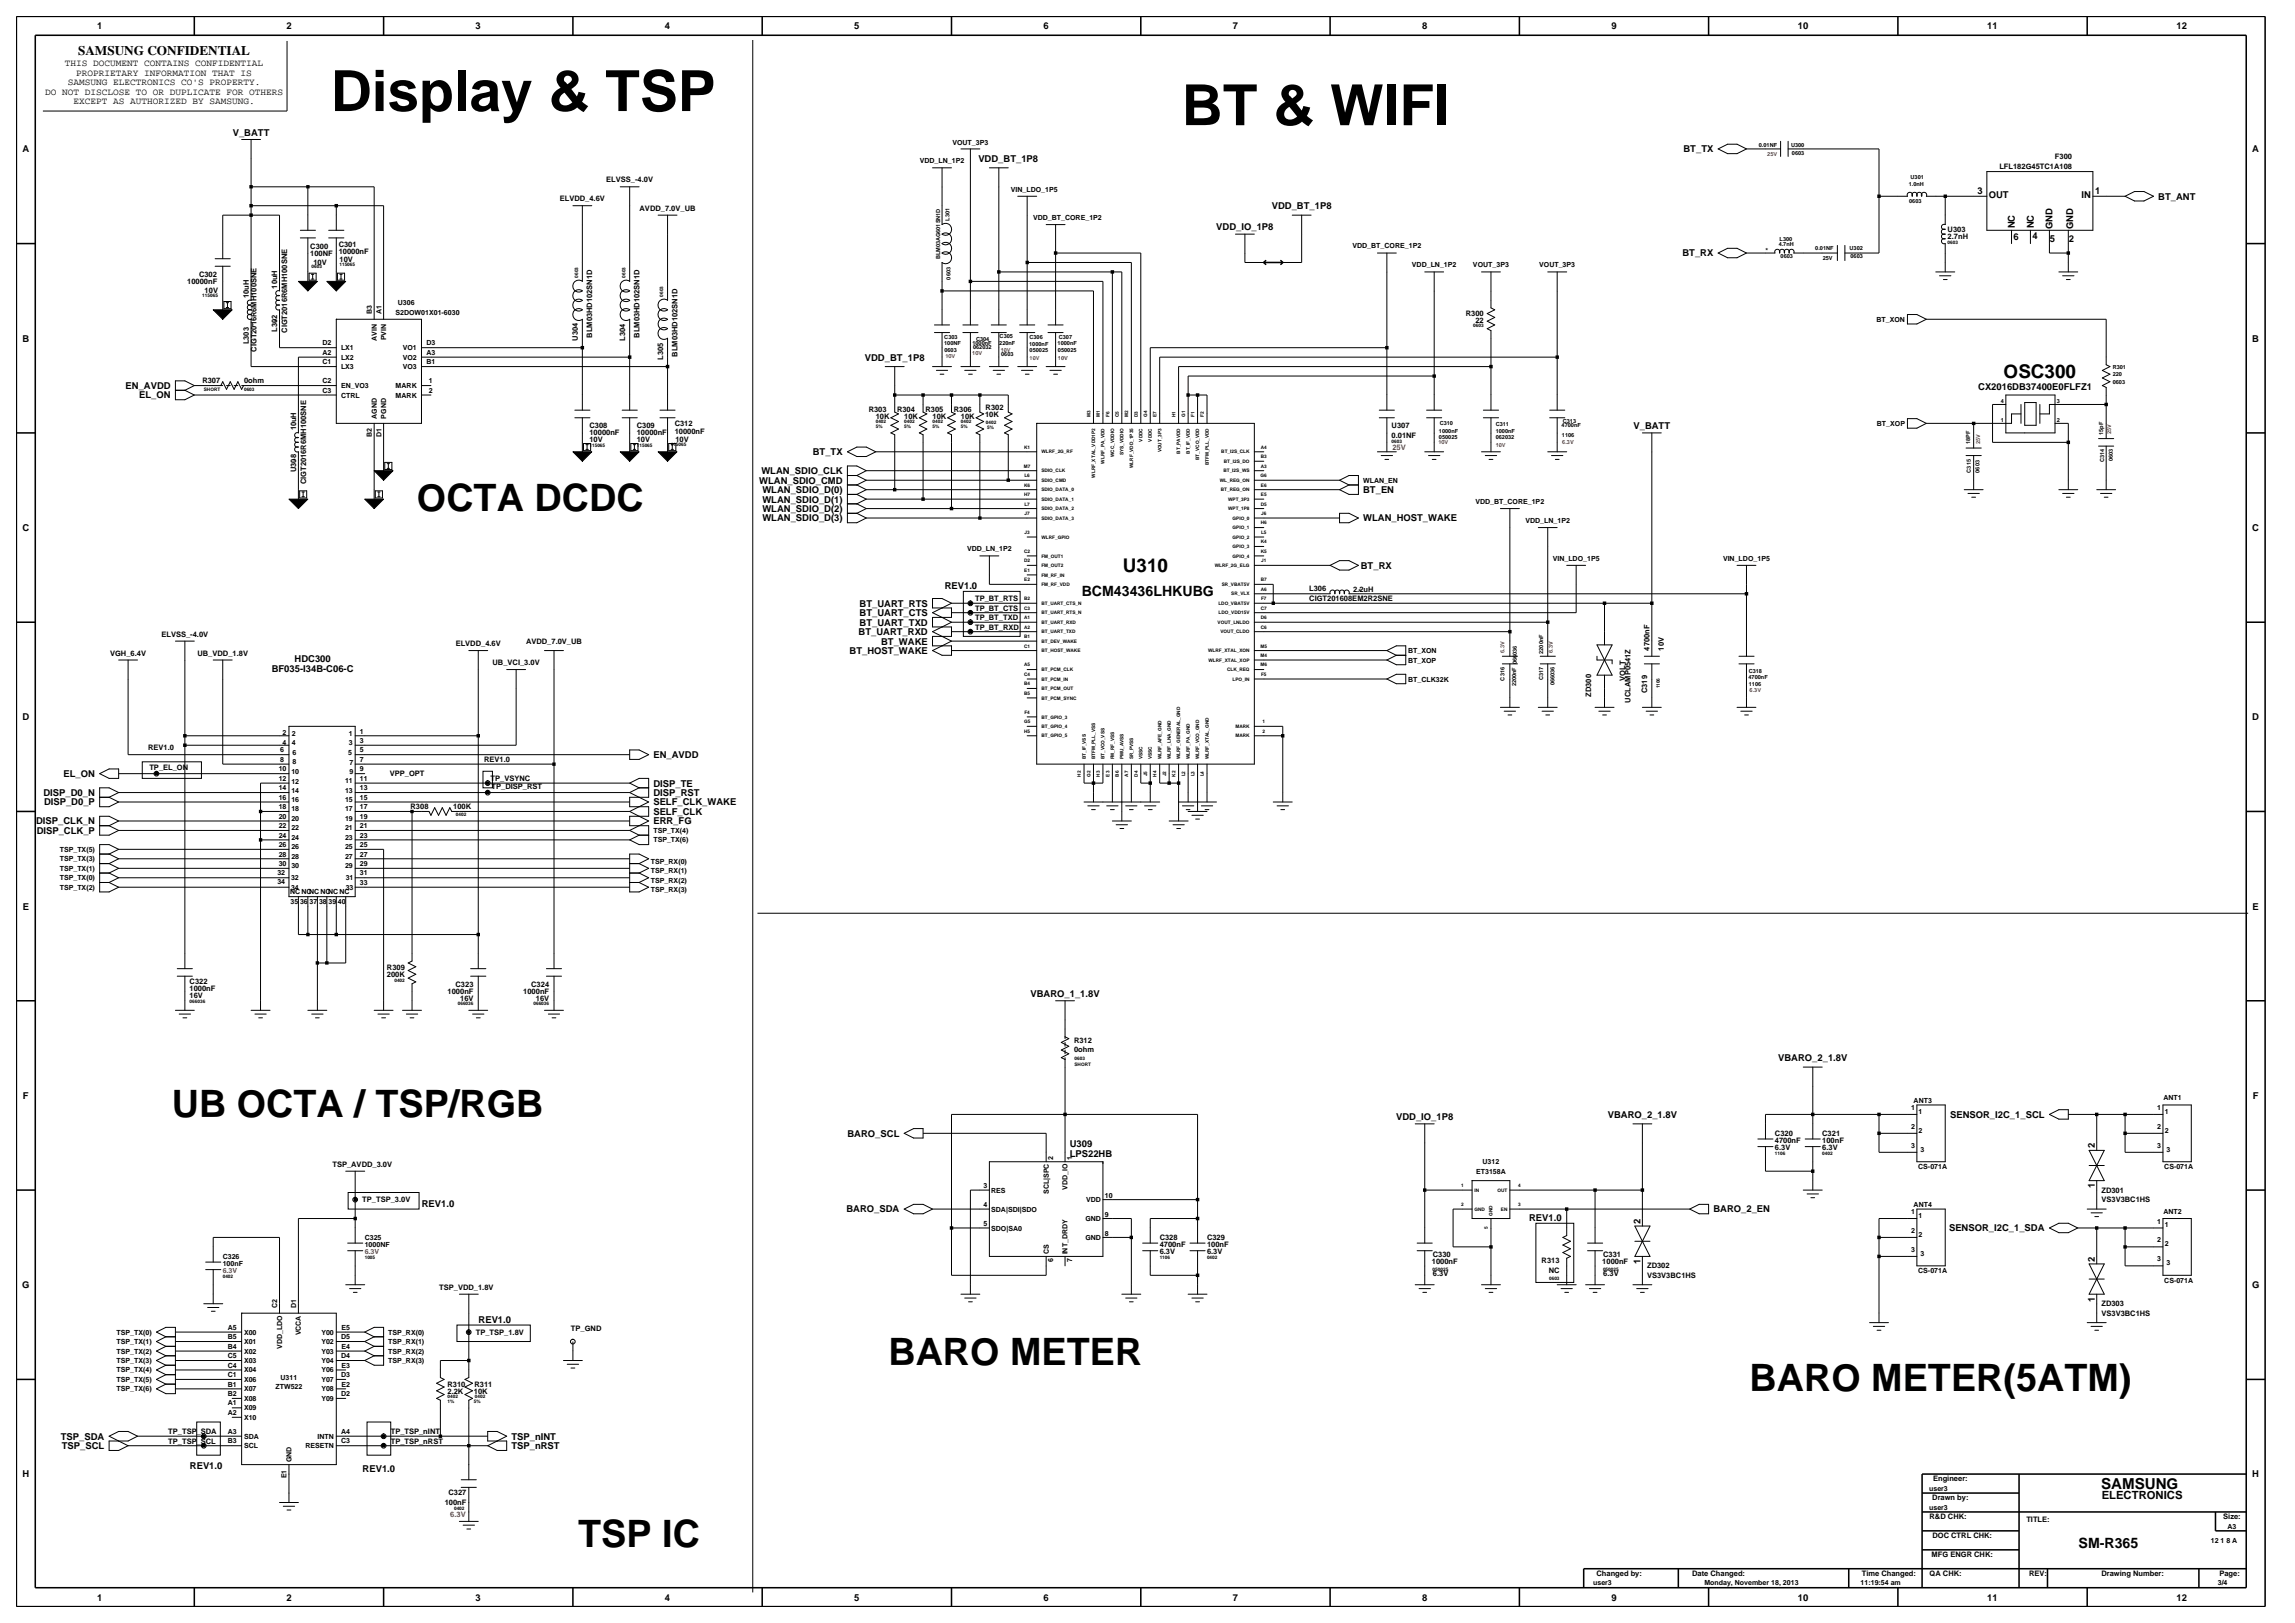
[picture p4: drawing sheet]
<svg xmlns="http://www.w3.org/2000/svg" width="420mm" height="297mm" viewBox="0 0 420 297" stroke-linecap="round" stroke-linejoin="round" font-family="sans-serif">
<defs><g id="words">
<g font-size="10.4">
<text x="60.5" y="20.3">Display &amp; TSP</text>
<text x="216.3" y="22.9">BT &amp; WIFI</text>
</g>
<g font-size="6.9">
<text x="76.3" y="93.5">OCTA DCDC</text>
<text x="31.4" y="204.3">UB OCTA / TSP/RGB</text>
<text x="162.6" y="249.8">BARO METER</text>
<text x="320.2" y="254.6">BARO METER(5ATM)</text>
<text x="105.8" y="283.2">TSP IC</text>
</g>
<g font-size="3.5">
<text x="366.7" y="69.3">OSC300</text>
<text x="205.5" y="104.7">U310</text>
</g>
<text font-size="2.8" x="384.5" y="272.5">SAMSUNG</text>
<g font-size="2.6">
<text x="198" y="109.1">BCM43436LHKUBG</text>
<text x="380.4" y="283.2">SM-R365</text>
</g>
<text font-size="2.4" x="14.3" y="10.1">SAMSUNG CONFIDENTIAL</text>
<text font-size="2.1" x="384.6" y="274.4">ELECTRONICS</text>
<g font-size="1.7">
<text x="17.8" y="5.3">1</text>
<text x="52.4" y="5.3">2</text>
<text x="87" y="5.3">3</text>
<text x="121.7" y="5.3">4</text>
<text x="156.3" y="5.3">5</text>
<text x="191" y="5.3">6</text>
<text x="225.6" y="5.3">7</text>
<text x="260.3" y="5.3">8</text>
<text x="294.9" y="5.3">9</text>
<text x="329" y="5.3">10</text>
<text x="363.7" y="5.3">11</text>
<text x="398.3" y="5.3">12</text>
<text x="8.2" y="17.3">DO NOT DISCLOSE TO OR DUPLICATE FOR OTHERS</text>
<text x="11.9" y="12.1">THIS DOCUMENT CONTAINS CONFIDENTIAL</text>
<text x="12.4" y="15.6">SAMSUNG ELECTRONICS CO'S PROPERTY.</text>
<text x="13.9" y="13.9">PROPRIETARY INFORMATION THAT IS</text>
<text x="13.4" y="19.1">EXCEPT AS AUTHORIZED BY SAMSUNG.</text>
<text x="4.1" y="27.9">A</text>
<text x="42.6" y="24.8">V_BATT</text>
<text x="179" y="29.6">VDD_BT_1P8</text>
<text x="308.1" y="27.9">BT_TX</text>
<text x="412.2" y="27.9">A</text>
<text x="361.9" y="35.6">3</text>
<text x="383.4" y="35.6">1</text>
<text x="232.7" y="38.3">VDD_BT_1P8</text>
<text x="364" y="36.2">OUT</text>
<text x="368.7" y="41.8" transform="rotate(-90 368.7 41.8)">NC</text>
<text x="372.2" y="41.8" transform="rotate(-90 372.2 41.8)">NC</text>
<text x="375.6" y="42" transform="rotate(-90 375.6 42)">GND</text>
<text x="379.4" y="42" transform="rotate(-90 379.4 42)">GND</text>
<text x="380.9" y="36.2">IN</text>
<text x="395" y="36.5">BT_ANT</text>
<text x="222.6" y="42.2">VDD_IO_1P8</text>
<text x="307.9" y="46.9">BT_RX</text>
<text x="368.5" y="43.9">6</text>
<text x="371.9" y="43.7">4</text>
<text x="375.1" y="44.2">5</text>
<text x="378.6" y="44.2">2</text>
<text x="4.1" y="62.5">B</text>
<text x="158.3" y="66">VDD_BT_1P8</text>
<text x="412.2" y="62.5">B</text>
<text x="23" y="71.2">EN_AVDD</text>
<text x="362" y="71.4">CX2016DB37400E0FLFZ1</text>
<text x="25.5" y="72.9">EL_ON</text>
<text x="148.7" y="83.3">BT_TX</text>
<text x="298.9" y="78.5">V_BATT</text>
<text x="138.9" y="88.5">WLAN_SDIO_CMD</text>
<text x="139.3" y="86.8">WLAN_SDIO_CLK</text>
<text x="139.5" y="92">WLAN_SDIO_D(1)</text>
<text x="139.5" y="90.2">WLAN_SDIO_D(0)</text>
<text x="139.5" y="93.7">WLAN_SDIO_D(2)</text>
<text x="139.5" y="95.4">WLAN_SDIO_D(3)</text>
<text x="249.5" y="95.4">WLAN_HOST_WAKE</text>
<text x="249.5" y="90.2">BT_EN</text>
<text x="4.1" y="97.2">C</text>
<text x="412.2" y="97.2">C</text>
<text x="172.9" y="107.8">REV1.0</text>
<text x="249" y="104.1">BT_RX</text>
<text x="157.3" y="111">BT_UART_RTS</text>
<text x="157.3" y="112.7">BT_UART_CTS</text>
<text x="155.5" y="119.7">BT_HOST_WAKE</text>
<text x="157.1" y="116.2">BT_UART_RXD</text>
<text x="157.3" y="114.5">BT_UART_TXD</text>
<text x="161.2" y="117.9">BT_WAKE</text>
<text x="49.7" y="122.9">BF035-I34B-C06-C</text>
<text x="53.9" y="121.2">HDC300</text>
<text x="4.1" y="131.8">D</text>
<text x="412.2" y="131.8">D</text>
<text x="11.6" y="142.2">EL_ON</text>
<text x="119.6" y="138.7">EN_AVDD</text>
<text x="119.6" y="143.9">DISP_TE</text>
<text x="8" y="145.6">DISP_D0_N</text>
<text x="8.1" y="147.4">DISP_D0_P</text>
<text x="119.6" y="149.1">SELF_CLK</text>
<text x="119.6" y="147.4">SELF_CLK_WAKE</text>
<text x="119.6" y="145.6">DISP_RST</text>
<text x="6.6" y="150.9">DISP_CLK_N</text>
<text x="6.7" y="152.6">DISP_CLK_P</text>
<text x="119.6" y="150.9">ERR_FG</text>
<text x="4.2" y="166.4">E</text>
<text x="412.2" y="166.4">E</text>
<text x="188.6" y="182.5">VBARO_1_1.8V</text>
<text x="325.4" y="194.2">VBARO_2_1.8V</text>
<text x="4.2" y="201.1">F</text>
<text x="412.3" y="201.1">F</text>
<text x="155.1" y="208">BARO_SCL</text>
<text x="195.8" y="210">U309</text>
<text x="255.5" y="205">VDD_IO_1P8</text>
<text x="294.2" y="204.5">VBARO_2_1.8V</text>
<text x="356.9" y="204.5">SENSOR_I2C_1_SCL</text>
<text x="195.8" y="211.7">LPS22HB</text>
<text x="383.4" y="210.1" transform="rotate(-90 383.4 210.1)">2</text>
<text x="77.2" y="220.8">REV1.0</text>
<text x="154.9" y="221.9">BARO_SDA</text>
<text x="313.6" y="221.9">BARO_2_EN</text>
<text x="383.4" y="217.4" transform="rotate(-90 383.4 217.4)">1</text>
<text x="279.8" y="223.4">REV1.0</text>
<text x="300.2" y="223.9" transform="rotate(-90 300.2 223.9)">2</text>
<text x="356.7" y="225.3">SENSOR_I2C_1_SDA</text>
<text x="300.2" y="231.3" transform="rotate(-90 300.2 231.3)">1</text>
<text x="383.4" y="230.9" transform="rotate(-90 383.4 230.9)">2</text>
<text x="4.1" y="235.7">G</text>
<text x="383.4" y="238.2" transform="rotate(-90 383.4 238.2)">1</text>
<text x="412.1" y="235.7">G</text>
<text x="87.6" y="242">REV1.0</text>
<text x="11.1" y="263.4">TSP_SDA</text>
<text x="93.6" y="263.4">TSP_nINT</text>
<text x="11.3" y="265.2">TSP_SCL</text>
<text x="34.8" y="268.9">REV1.0</text>
<text x="66.4" y="269.3">REV1.0</text>
<text x="93.6" y="265.2">TSP_nRST</text>
<text x="4.1" y="270.4">H</text>
<text x="412.2" y="270.4">H</text>
<text x="17.8" y="292.9">1</text>
<text x="52.4" y="292.9">2</text>
<text x="87" y="292.9">3</text>
<text x="121.7" y="292.9">4</text>
<text x="156.3" y="292.9">5</text>
<text x="191" y="292.9">6</text>
<text x="225.6" y="292.9">7</text>
<text x="260.3" y="292.9">8</text>
<text x="294.9" y="292.9">9</text>
<text x="329" y="292.9">10</text>
<text x="363.7" y="292.9">11</text>
<text x="398.3" y="292.9">12</text>
</g>
<g font-size="1.4">
<text x="376.1" y="29.1">F300</text>
<text x="111" y="33.4">ELVSS_-4.0V</text>
<text x="365.9" y="30.9">LFL182G45TC1A108</text>
<text x="102.4" y="36.8">ELVDD_4.6V</text>
<text x="117" y="38.6">AVDD_7.0V_UB</text>
<text x="56.8" y="45.6">C300</text>
<text x="56.8" y="46.8">100NF</text>
<text x="62" y="46.4">10000nF</text>
<text x="62" y="45.1">C301</text>
<text x="356.4" y="43.7">2.7nH</text>
<text x="356.4" y="42.4">U303</text>
<text x="34.3" y="52.1">10000nF</text>
<text x="36.4" y="50.7">C302</text>
<text x="37.5" y="53.7">10V</text>
<text x="50.7" y="52.8" transform="rotate(-90 50.7 52.8)">10uH</text>
<text x="57.4" y="48.5">10V</text>
<text x="62.1" y="48">10V</text>
<text x="45.5" y="54.5" transform="rotate(-90 45.5 54.5)">10uH</text>
<text x="268.3" y="57.7">R300</text>
<text x="270" y="59">22</text>
<text x="45.5" y="63" transform="rotate(-90 45.5 63)">L303</text>
<text x="46.9" y="64.4" transform="rotate(-90 46.9 64.4)">CIGT2016R6MH100SNE</text>
<text x="50.7" y="60.7" transform="rotate(-90 50.7 60.7)">L302</text>
<text x="52.6" y="60.9" transform="rotate(-90 52.6 60.9)">CIGT2016R6MH100SNE</text>
<text x="105.8" y="62.3" transform="rotate(-90 105.8 62.3)">U304</text>
<text x="108.4" y="61.8" transform="rotate(-90 108.4 61.8)">BLM03HD102SN1D</text>
<text x="114.4" y="62.3" transform="rotate(-90 114.4 62.3)">L304</text>
<text x="117" y="61.8" transform="rotate(-90 117 61.8)">BLM03HD102SN1D</text>
<text x="121.4" y="65.8" transform="rotate(-90 121.4 65.8)">L305</text>
<text x="124" y="65.3" transform="rotate(-90 124 65.3)">BLM03HD102SN1D</text>
<text x="37" y="70.1">R307</text>
<text x="44.7" y="70.1">0ohm</text>
<text x="159" y="75.3">R303</text>
<text x="160.3" y="76.6">10K</text>
<text x="164.2" y="75.3">R304</text>
<text x="165.5" y="76.6">10K</text>
<text x="169.4" y="75.3">R305</text>
<text x="170.7" y="76.6">10K</text>
<text x="174.6" y="75.3">R306</text>
<text x="175.9" y="76.6">10K</text>
<text x="180.3" y="76.3">10K</text>
<text x="180.4" y="75">R302</text>
<text x="54.2" y="78.8" transform="rotate(-90 54.2 78.8)">10uH</text>
<text x="107.9" y="78.4">C308</text>
<text x="107.9" y="80.9">10V</text>
<text x="107.9" y="79.6">10000nF</text>
<text x="116.5" y="80.9">10V</text>
<text x="116.5" y="78.4">C309</text>
<text x="116.5" y="79.6">10000nF</text>
<text x="123.5" y="79.3">10000nF</text>
<text x="123.5" y="78">C312</text>
<text x="123.6" y="80.9">10V</text>
<text x="254.7" y="80.1">0.01NF</text>
<text x="254.7" y="78.4">U307</text>
<text x="54.2" y="86.4" transform="rotate(-90 54.2 86.4)">U308</text>
<text x="56" y="88.6" transform="rotate(-90 56 88.6)">CIGT2016R6MH100SNE</text>
<text x="178.5" y="110">TP_BT_RTS</text>
<text x="178.5" y="111.7">TP_BT_CTS</text>
<text x="178.5" y="113.5">TP_BT_TXD</text>
<text x="239.6" y="108.1">L306</text>
<text x="239.6" y="110">CIGT201608EM2R2SNE</text>
<text x="247.6" y="108.3">2.2uH</text>
<text x="20.2" y="120">VGH_6.4V</text>
<text x="29.5" y="116.5">ELVSS_-4.0V</text>
<text x="36.1" y="120">UB_VDD_1.8V</text>
<text x="83.4" y="118.2">ELVDD_4.6V</text>
<text x="96.3" y="117.8">AVDD_7.0V_UB</text>
<text x="178.5" y="115.2">TP_BT_RXD</text>
<text x="301.9" y="119" transform="rotate(-90 301.9 119)">4700nF</text>
<text x="304.5" y="119" transform="rotate(-90 304.5 119)">10V</text>
<text x="90.1" y="121.7">UB_VCI_3.0V</text>
<text x="297.4" y="124.6" transform="rotate(-90 297.4 124.6)">VOLT</text>
<text x="291.2" y="127.5" transform="rotate(-90 291.2 127.5)">ZD300</text>
<text x="298.4" y="128.6" transform="rotate(-90 298.4 128.6)">UCLAMP0541Z</text>
<text x="301.4" y="126.8" transform="rotate(-90 301.4 126.8)">C319</text>
<text x="27.1" y="137.2">REV1.0</text>
<text x="27.3" y="140.8">TP_EL_ON</text>
<text x="71.4" y="142">VPP_OPT</text>
<text x="88.6" y="139.4">REV1.0</text>
<text x="89.8" y="142.9">TP_VSYNC</text>
<text x="75.1" y="148.1">R308</text>
<text x="82.9" y="148.1">100K</text>
<text x="90" y="144.3">TP_DISP_RST</text>
<text x="70.8" y="178.8">200K</text>
<text x="70.8" y="177.5">R309</text>
<text x="34.7" y="181.4">1000nF</text>
<text x="34.7" y="180.1">C322</text>
<text x="34.7" y="182.7">16V</text>
<text x="81.9" y="181.8">1000nF</text>
<text x="83.4" y="180.5">C323</text>
<text x="84.2" y="183.1">16V</text>
<text x="95.8" y="181.8">1000nF</text>
<text x="97.2" y="180.5">C324</text>
<text x="98.1" y="183.1">16V</text>
<text x="196.6" y="190.8">R312</text>
<text x="196.6" y="192.6">0ohm</text>
<text x="324.8" y="209.1">4700nF</text>
<text x="324.8" y="207.8">C320</text>
<text x="333.5" y="209.1">100nF</text>
<text x="333.5" y="207.8">C321</text>
<text x="60.8" y="213.5">TSP_AVDD_3.0V</text>
<text x="324.8" y="210.4">6.3V</text>
<text x="333.5" y="210.4">6.3V</text>
<text x="66.3" y="220">TP_TSP_3.0V</text>
<text x="384.6" y="219.9">VS3V3BC1HS</text>
<text x="384.6" y="218.2">ZD301</text>
<text x="212.2" y="226.9">C328</text>
<text x="220.9" y="226.9">C329</text>
<text x="212.2" y="228.2">4700nF</text>
<text x="212.2" y="229.5">6.3V</text>
<text x="220.9" y="228.2">100nF</text>
<text x="220.9" y="229.5">6.3V</text>
<text x="262" y="231.3">1000nF</text>
<text x="262.2" y="230">C330</text>
<text x="262.2" y="233.5">6.3V</text>
<text x="282.1" y="231.2">R313</text>
<text x="283.4" y="232.9">NC</text>
<text x="293.2" y="231.3">1000nF</text>
<text x="293.4" y="230">C331</text>
<text x="293.4" y="233.5">6.3V</text>
<text x="301.4" y="232.1">ZD302</text>
<text x="301.4" y="233.8">VS3V3BC1HS</text>
<text x="80.4" y="236">TSP_VDD_1.8V</text>
<text x="384.6" y="239">ZD303</text>
<text x="87.1" y="244.2">TP_TSP_1.8V</text>
<text x="104.5" y="243.6">TP_GND</text>
<text x="384.6" y="240.7">VS3V3BC1HS</text>
<text x="81.9" y="253.7">R310</text>
<text x="81.9" y="255">2.2K</text>
<text x="86.7" y="255">10K</text>
<text x="86.8" y="253.7">R311</text>
<text x="30.8" y="262.4">TP_TSP_SDA</text>
<text x="71.5" y="262.4">TP_TSP_nINT</text>
<text x="30.8" y="264.2">TP_TSP_SCL</text>
<text x="71.5" y="264.2">TP_TSP_nRST</text>
<text x="81.4" y="275.4">100nF</text>
<text x="82.1" y="273.6">C327</text>
<text x="353.6" y="274.6">Drawn by:</text>
<text x="353.8" y="271.1">Engineer:</text>
<text x="353.1" y="278">R&amp;D CHK:</text>
<text x="353.6" y="281.5">DOC CTRL CHK:</text>
<text x="370.8" y="278.5">TITLE:</text>
<text x="406.9" y="278">Size:</text>
<text x="353.5" y="285">MFG ENGR CHK:</text>
<text x="292.2" y="288.4">Changed by:</text>
<text x="309.7" y="288.4">Date Changed:</text>
<text x="340.7" y="288.4">Time Changed:</text>
<text x="353.1" y="288.4">QA CHK:</text>
<text x="371.3" y="288.4">REV:</text>
<text x="384.6" y="288.4">Drawing Number:</text>
<text x="406.2" y="288.4">Page:</text>
</g>
<g font-size="1.4" fill="#f00">
<text x="254.8" y="82.4">25V</text>
<text x="82.4" y="277.6">6.3V</text>
</g>
<g font-size="1.3">
<text x="168.3" y="29.9">VDD_LN_1P2</text>
<text x="174.3" y="26.5">VOUT_3P3</text>
<text x="185" y="35.1">VIN_LDO_1P5</text>
<text x="189.1" y="40.3">VDD_BT_CORE_1P2</text>
<text x="247.5" y="45.5">VDD_BT_CORE_1P2</text>
<text x="323.1" y="46.3">*</text>
<text x="258.4" y="48.9">VDD_LN_1P2</text>
<text x="269.6" y="48.9">VOUT_3P3</text>
<text x="281.7" y="48.9">VOUT_3P3</text>
<text x="51.2" y="58.9" transform="rotate(-90 51.2 58.9)">*</text>
<text x="68.1" y="57.5" transform="rotate(-90 68.1 57.5)">B3</text>
<text x="69.8" y="57.5" transform="rotate(-90 69.8 57.5)">A1</text>
<text x="72.4" y="57.6">S2DOW01X01-6030</text>
<text x="72.8" y="55.8">U306</text>
<text x="343.4" y="58.9">BT_XON</text>
<text x="45.9" y="60.1">*</text>
<text x="59" y="63.2">D2</text>
<text x="59" y="65">A2</text>
<text x="62.4" y="64.1">LX1</text>
<text x="62.4" y="65.8">LX2</text>
<text x="68.9" y="62.4" transform="rotate(-90 68.9 62.4)">AVIN</text>
<text x="70.7" y="62.3" transform="rotate(-90 70.7 62.3)">PVIN</text>
<text x="73.7" y="64.1">VO1</text>
<text x="73.7" y="65.8">VO2</text>
<text x="78" y="63.2">D3</text>
<text x="78" y="65">A3</text>
<text x="59" y="66.7">C1</text>
<text x="59" y="70.2">C2</text>
<text x="59" y="71.9">C3</text>
<text x="62.4" y="67.5">LX3</text>
<text x="62.4" y="71">EN_VO3</text>
<text x="72.4" y="71">MARK</text>
<text x="73.7" y="67.5">VO3</text>
<text x="78" y="66.7">B1</text>
<text x="78.5" y="70.2">1</text>
<text x="78.5" y="71.9">2</text>
<text x="62.4" y="72.7">CTRL</text>
<text x="68.9" y="76.6" transform="rotate(-90 68.9 76.6)">AGND</text>
<text x="70.7" y="76.6" transform="rotate(-90 70.7 76.6)">PGND</text>
<text x="72.4" y="72.7">MARK</text>
<text x="343.5" y="77.9">BT_XOP</text>
<text x="68.1" y="80" transform="rotate(-90 68.1 80)">B2</text>
<text x="69.8" y="80" transform="rotate(-90 69.8 80)">D1</text>
<text x="54.6" y="84.4" transform="rotate(-90 54.6 84.4)">*</text>
<text x="249.5" y="88.3">WLAN_EN</text>
<text x="270" y="92.2">VDD_BT_CORE_1P2</text>
<text x="279.2" y="95.7">VDD_LN_1P2</text>
<text x="177" y="100.9">VDD_LN_1P2</text>
<text x="284.2" y="102.6">VIN_LDO_1P5</text>
<text x="315.3" y="102.6">VIN_LDO_1P5</text>
<text x="248.6" y="108.7">*</text>
<text x="257.7" y="119.5">BT_XON</text>
<text x="257.7" y="124.7">BT_CLK32K</text>
<text x="257.7" y="121.2">BT_XOP</text>
<text x="51.3" y="137.7">6</text>
<text x="51.7" y="136.3">4</text>
<text x="51.7" y="134.6">2</text>
<text x="53.4" y="136.4">4</text>
<text x="53.4" y="134.6">2</text>
<text x="63.9" y="136.4">3</text>
<text x="63.9" y="134.6">1</text>
<text x="65.9" y="136">3</text>
<text x="65.9" y="137.7">5</text>
<text x="65.9" y="134.2">1</text>
<text x="51" y="141.2">10</text>
<text x="51" y="142.9">12</text>
<text x="51.3" y="139.4">8</text>
<text x="53.3" y="141.7">10</text>
<text x="53.3" y="143.4">12</text>
<text x="53.6" y="138.1">6</text>
<text x="53.6" y="139.8">8</text>
<text x="63.1" y="143.3">11</text>
<text x="63.7" y="138.1">5</text>
<text x="64" y="139.9">7</text>
<text x="64" y="141.7">9</text>
<text x="65.9" y="139.4">7</text>
<text x="65.9" y="141.1">9</text>
<text x="65.9" y="142.9">11</text>
<text x="51" y="146.4">16</text>
<text x="51" y="148.1">18</text>
<text x="51" y="149.8">20</text>
<text x="51" y="144.6">14</text>
<text x="53.3" y="146.8">16</text>
<text x="53.3" y="148.5">18</text>
<text x="53.3" y="145">14</text>
<text x="63.1" y="146.8">15</text>
<text x="63.1" y="148.5">17</text>
<text x="63.1" y="145">13</text>
<text x="65.9" y="146.4">15</text>
<text x="65.9" y="148.1">17</text>
<text x="65.9" y="149.8">19</text>
<text x="65.9" y="144.6">13</text>
<text x="10.9" y="155.9">TSP_TX(5)</text>
<text x="51" y="151.6">22</text>
<text x="51" y="153.3">24</text>
<text x="51" y="155">26</text>
<text x="53.3" y="152">22</text>
<text x="53.3" y="153.7">24</text>
<text x="53.3" y="155.4">26</text>
<text x="53.3" y="150.2">20</text>
<text x="63.1" y="153.7">23</text>
<text x="63.1" y="155.4">25</text>
<text x="63.1" y="150.2">19</text>
<text x="63.1" y="152">21</text>
<text x="65.9" y="153.3">23</text>
<text x="65.9" y="155">25</text>
<text x="65.9" y="151.6">21</text>
<text x="119.6" y="152.4">TSP_TX(4)</text>
<text x="119.6" y="154.1">TSP_TX(6)</text>
<text x="10.9" y="157.6">TSP_TX(3)</text>
<text x="10.9" y="159.4">TSP_TX(1)</text>
<text x="10.9" y="161.1">TSP_TX(0)</text>
<text x="50.8" y="160.1">32</text>
<text x="50.8" y="161.8">34</text>
<text x="51" y="158.5">30</text>
<text x="51" y="156.7">28</text>
<text x="53.3" y="161">32</text>
<text x="53.3" y="158.9">30</text>
<text x="53.3" y="157.1">28</text>
<text x="63.1" y="157.1">27</text>
<text x="63.1" y="158.9">29</text>
<text x="63.3" y="161">31</text>
<text x="65.9" y="160.2">31</text>
<text x="65.9" y="161.9">33</text>
<text x="65.9" y="156.7">27</text>
<text x="65.9" y="158.5">29</text>
<text x="119.1" y="159.8">TSP_RX(1)</text>
<text x="119.1" y="161.5">TSP_RX(2)</text>
<text x="119.1" y="158">TSP_RX(0)</text>
<text x="10.9" y="162.8">TSP_TX(2)</text>
<text x="53.1" y="163.5">NC NCNC NCNC NC</text>
<text x="53.2" y="165.4">35</text>
<text x="53.3" y="162.8">34</text>
<text x="54.9" y="165.4">36</text>
<text x="56.7" y="165.4">37</text>
<text x="58.4" y="165.4">38</text>
<text x="60.1" y="165.4">39</text>
<text x="61.8" y="165.4">40</text>
<text x="63.3" y="162.8">33</text>
<text x="119.1" y="163.3">TSP_RX(3)</text>
<text x="349.7" y="203.1">1</text>
<text x="350.2" y="201.8">ANT3</text>
<text x="351.1" y="203.8">1</text>
<text x="394.8" y="203.1">1</text>
<text x="395.9" y="201.3">ANT1</text>
<text x="396.2" y="203.8">1</text>
<text x="349.7" y="206.6">2</text>
<text x="351.1" y="207.3">2</text>
<text x="394.8" y="206.6">2</text>
<text x="396.2" y="207.3">2</text>
<text x="192.7" y="212.2" transform="rotate(-90 192.7 212.2)">2</text>
<text x="196.2" y="212.2" transform="rotate(-90 196.2 212.2)">1</text>
<text x="270.1" y="214.7">ET3158A</text>
<text x="271.3" y="213">U312</text>
<text x="349.7" y="210">3</text>
<text x="351" y="214">CS-071A</text>
<text x="351.5" y="210.7">3</text>
<text x="394.8" y="210">3</text>
<text x="396.1" y="214">CS-071A</text>
<text x="396.5" y="210.7">3</text>
<text x="180" y="217.4">3</text>
<text x="180" y="220.9">4</text>
<text x="181.4" y="218.2">RES</text>
<text x="181.4" y="221.7">SDA|SDI|SDO</text>
<text x="191.9" y="218.5" transform="rotate(-90 191.9 218.5)">SCL|SPC</text>
<text x="195.4" y="217.7" transform="rotate(-90 195.4 217.7)">VDD_IO</text>
<text x="198.8" y="220">VDD</text>
<text x="202.2" y="219.2">10</text>
<text x="350.2" y="220.9">ANT4</text>
<text x="66.7" y="226.9">C325</text>
<text x="180" y="224.3">5</text>
<text x="181.4" y="225.2">SDO|SA0</text>
<text x="198.6" y="226.9">GND</text>
<text x="198.6" y="223.4">GND</text>
<text x="202.2" y="226.1">8</text>
<text x="202.2" y="222.6">9</text>
<text x="349.7" y="222.2">1</text>
<text x="349.7" y="225.6">2</text>
<text x="351.1" y="222.9">1</text>
<text x="351.1" y="226.3">2</text>
<text x="394.8" y="223.9">1</text>
<text x="394.8" y="227.4">2</text>
<text x="395.9" y="222.1">ANT2</text>
<text x="396.2" y="224.6">1</text>
<text x="40.8" y="231.6">100nF</text>
<text x="40.8" y="230.3">C326</text>
<text x="66.7" y="228.2">1000NF</text>
<text x="191.9" y="229.6" transform="rotate(-90 191.9 229.6)">CS</text>
<text x="192.7" y="231" transform="rotate(-90 192.7 231)">6</text>
<text x="195.4" y="229.6" transform="rotate(-90 195.4 229.6)">INT_DRDY</text>
<text x="196.2" y="231" transform="rotate(-90 196.2 231)">7</text>
<text x="349.7" y="229.1">3</text>
<text x="351" y="233">CS-071A</text>
<text x="351.5" y="229.8">3</text>
<text x="394.8" y="230.8">3</text>
<text x="396.2" y="228.1">2</text>
<text x="396.5" y="231.5">3</text>
<text x="50.7" y="239.4" transform="rotate(-90 50.7 239.4)">C2</text>
<text x="54.2" y="239.4" transform="rotate(-90 54.2 239.4)">D1</text>
<text x="396.1" y="234.8">CS-071A</text>
<text x="21.3" y="244.2">TSP_TX(0)</text>
<text x="21.3" y="245.9">TSP_TX(1)</text>
<text x="41.7" y="243.3">A5</text>
<text x="41.7" y="245.1">B5</text>
<text x="44.7" y="244.2">X00</text>
<text x="44.7" y="245.9">X01</text>
<text x="55.1" y="244.4" transform="rotate(-90 55.1 244.4)">VCCA</text>
<text x="58.8" y="245.9">Y02</text>
<text x="58.8" y="244.2">Y00</text>
<text x="62.4" y="245.1">D5</text>
<text x="62.5" y="243.3">E5</text>
<text x="71.1" y="245.9">TSP_RX(1)</text>
<text x="71.1" y="244.2">TSP_RX(0)</text>
<text x="21.3" y="251.1">TSP_TX(4)</text>
<text x="21.3" y="247.7">TSP_TX(2)</text>
<text x="21.3" y="249.4">TSP_TX(3)</text>
<text x="41.7" y="250.2">C4</text>
<text x="41.7" y="248.5">C5</text>
<text x="41.7" y="246.8">B4</text>
<text x="41.7" y="252">C1</text>
<text x="44.7" y="251.1">X04</text>
<text x="44.7" y="249.4">X03</text>
<text x="44.7" y="247.7">X02</text>
<text x="51.6" y="246.9" transform="rotate(-90 51.6 246.9)">VDD_LDO</text>
<text x="58.8" y="251.1">Y06</text>
<text x="58.8" y="247.7">Y03</text>
<text x="58.8" y="249.4">Y04</text>
<text x="62.4" y="252">D3</text>
<text x="62.4" y="248.5">D4</text>
<text x="62.5" y="250.2">E3</text>
<text x="62.5" y="246.8">E4</text>
<text x="71.1" y="249.4">TSP_RX(3)</text>
<text x="71.1" y="247.7">TSP_RX(2)</text>
<text x="21.3" y="252.9">TSP_TX(5)</text>
<text x="21.3" y="254.6">TSP_TX(6)</text>
<text x="41.7" y="253.7">B1</text>
<text x="41.7" y="255.4">B2</text>
<text x="41.7" y="257.2">A1</text>
<text x="44.7" y="254.6">X07</text>
<text x="44.7" y="256.3">X08</text>
<text x="44.7" y="252.9">X06</text>
<text x="50.4" y="254.2">ZTW522</text>
<text x="51.3" y="252.5">U311</text>
<text x="58.8" y="254.6">Y08</text>
<text x="58.8" y="256.3">Y09</text>
<text x="58.8" y="252.9">Y07</text>
<text x="62.4" y="255.4">D2</text>
<text x="62.5" y="253.7">E2</text>
<text x="41.7" y="258.9">A2</text>
<text x="41.7" y="262.4">A3</text>
<text x="44.7" y="258.1">X09</text>
<text x="44.7" y="259.8">X10</text>
<text x="44.7" y="263.3">SDA</text>
<text x="58.1" y="263.3">INTN</text>
<text x="62.4" y="262.4">A4</text>
<text x="41.7" y="264.1">B3</text>
<text x="44.7" y="265">SCL</text>
<text x="53.3" y="267.6" transform="rotate(-90 53.3 267.6)">GND</text>
<text x="55.9" y="265">RESETN</text>
<text x="62.4" y="264.1">C3</text>
<text x="52.4" y="270.5" transform="rotate(-90 52.4 270.5)">E1</text>
<text x="353" y="272.8">user3</text>
<text x="353" y="276.2">user3</text>
<text x="407.6" y="279.7">A3</text>
<text x="404.6" y="282.3">12 1 8 A</text>
<text x="291.6" y="290.1">user3</text>
<text x="311.9" y="290.1">Monday, November 18, 2013</text>
<text x="340.5" y="290.1">11:19:54 am</text>
<text x="405.9" y="290.1">3/4</text>
</g>
<g font-size="1.3" fill="#f00">
<text x="40.8" y="232.9">6.3V</text>
<text x="66.7" y="229.5">6.3V</text>
</g>
<g font-size="1">
<text x="321.9" y="26.9">0.01NF</text>
<text x="327.8" y="26.9">U300</text>
<text x="327.9" y="28.3">0603</text>
<text x="349.3" y="34">1.0nH</text>
<text x="349.6" y="32.7">U301</text>
<text x="173.8" y="40.4" transform="rotate(-90 173.8 40.4)">L301</text>
<text x="349.4" y="37.2">0603</text>
<text x="172.1" y="47.5" transform="rotate(-90 172.1 47.5)">BLM03AG601SN1D</text>
<text x="325.5" y="45.1">4.7nH</text>
<text x="325.7" y="44">L300</text>
<text x="325.9" y="47.2">0603</text>
<text x="332.2" y="45.8">0.01NF</text>
<text x="333.6" y="47.5">25V</text>
<text x="338.5" y="45.8">U302</text>
<text x="338.6" y="47.2">0603</text>
<text x="174" y="51.2" transform="rotate(-90 174 51.2)">0603</text>
<text x="172.8" y="63.2">100NF</text>
<text x="172.8" y="62.1">C303</text>
<text x="172.8" y="64.5">0603</text>
<text x="178" y="63.2">1000nF</text>
<text x="178.1" y="63.9">062032</text>
<text x="178.6" y="62.3">C304</text>
<text x="182.9" y="63.1">220nF</text>
<text x="182.9" y="61.8">C305</text>
<text x="183.2" y="65.2">0603</text>
<text x="188.4" y="63.2">1000nF</text>
<text x="188.4" y="62">C306</text>
<text x="188.4" y="64.4">050025</text>
<text x="193.6" y="63.1">1000nF</text>
<text x="193.6" y="64.4">050025</text>
<text x="193.8" y="62">C307</text>
<text x="386.6" y="68.8">220</text>
<text x="386.6" y="67.6">R301</text>
<text x="386.6" y="70.2">0603</text>
<text x="263.5" y="77.8">C310</text>
<text x="273.7" y="77.9">C311</text>
<text x="286" y="77.3">C313</text>
<text x="366.2" y="73.7">4</text>
<text x="366.2" y="77.1">1</text>
<text x="376.4" y="77.1">2</text>
<text x="376.4" y="73.7">3</text>
<text x="263.3" y="80.4">050025</text>
<text x="263.3" y="79.2">1000nF</text>
<text x="273.7" y="79.2">1000nF</text>
<text x="273.7" y="80.4">062032</text>
<text x="285.8" y="78.2">4700nF</text>
<text x="285.8" y="80">1106</text>
<text x="360.5" y="81.3" transform="rotate(-90 360.5 81.3)">18PF</text>
<text x="384.9" y="79.6" transform="rotate(-90 384.9 79.6)">15pF</text>
<text x="360.7" y="86.5" transform="rotate(-90 360.7 86.5)">C315</text>
<text x="362.3" y="86.5" transform="rotate(-90 362.3 86.5)">0603</text>
<text x="385.1" y="84.6" transform="rotate(-90 385.1 84.6)">C314</text>
<text x="386.6" y="84.4" transform="rotate(-90 386.6 84.4)">0603</text>
<text x="282.4" y="119.6" transform="rotate(-90 282.4 119.6)">2200nF</text>
<text x="275.3" y="124.5" transform="rotate(-90 275.3 124.5)">C316</text>
<text x="277.5" y="125.6" transform="rotate(-90 277.5 125.6)">2200nF 066036</text>
<text x="282.4" y="124.4" transform="rotate(-90 282.4 124.4)">C317</text>
<text x="284.5" y="125.4" transform="rotate(-90 284.5 125.4)">066036</text>
<text x="320" y="124.3">4700nF</text>
<text x="320" y="123.2">C318</text>
<text x="320.1" y="125.5">1106</text>
</g>
<g font-size="1" fill="#f00">
<text x="323.4" y="28.6">25V</text>
<text x="173" y="65.6">10V</text>
<text x="177.9" y="64.9">10V</text>
<text x="183.1" y="64.4">10V</text>
<text x="188.4" y="65.8">10V</text>
<text x="193.6" y="65.8">10V</text>
<text x="263.2" y="81.2">10V</text>
<text x="273.7" y="81.8">10V</text>
<text x="285.9" y="81.2">6.3V</text>
<text x="362.4" y="81.3" transform="rotate(-90 362.4 81.3)">25V</text>
<text x="386.4" y="79.5" transform="rotate(-90 386.4 79.5)">25V</text>
<text x="275.3" y="119.4" transform="rotate(-90 275.3 119.4)">6.3V</text>
<text x="284.2" y="119.4" transform="rotate(-90 284.2 119.4)">6.3V</text>
<text x="320.2" y="126.6">6.3V</text>
</g>
<g font-size=".9">
<text x="356.4" y="44.6">0603</text>
<text x="57" y="49.1">0603</text>
<text x="62.1" y="48.7">115065</text>
<text x="105.8" y="50.8" transform="rotate(-90 105.8 50.8)">0603</text>
<text x="114.5" y="50.8" transform="rotate(-90 114.5 50.8)">0603</text>
<text x="37" y="54.3">115065</text>
<text x="121.4" y="54.3" transform="rotate(-90 121.4 54.3)">0603</text>
<text x="269.6" y="59.9">0603</text>
<text x="37.3" y="71.6">SHORT</text>
<text x="44.7" y="71.6">0603</text>
<text x="160.3" y="77.5">0402</text>
<text x="165.5" y="77.5">0402</text>
<text x="170.7" y="77.5">0402</text>
<text x="175.9" y="77.5">0402</text>
<text x="180.4" y="77.7">0402</text>
<text x="199.6" y="76.3" transform="rotate(-90 199.6 76.3)">M3</text>
<text x="201.3" y="76.3" transform="rotate(-90 201.3 76.3)">M1</text>
<text x="203" y="76.2" transform="rotate(-90 203 76.2)">F6</text>
<text x="204.7" y="76.3" transform="rotate(-90 204.7 76.3)">C5</text>
<text x="206.5" y="76.3" transform="rotate(-90 206.5 76.3)">M2</text>
<text x="208.2" y="76.3" transform="rotate(-90 208.2 76.3)">D3</text>
<text x="209.9" y="76.3" transform="rotate(-90 209.9 76.3)">G4</text>
<text x="211.7" y="76.3" transform="rotate(-90 211.7 76.3)">E7</text>
<text x="215.1" y="76.3" transform="rotate(-90 215.1 76.3)">H1</text>
<text x="216.9" y="76.3" transform="rotate(-90 216.9 76.3)">G1</text>
<text x="218.6" y="76.2" transform="rotate(-90 218.6 76.2)">F1</text>
<text x="220.3" y="76.2" transform="rotate(-90 220.3 76.2)">F2</text>
<text x="107.9" y="81.8">115065</text>
<text x="116.5" y="81.8">115065</text>
<text x="122.7" y="81.6">115065</text>
<text x="160.3" y="78.4">5%</text>
<text x="165.5" y="78.4">5%</text>
<text x="170.7" y="78.4">5%</text>
<text x="175.9" y="78.4">5%</text>
<text x="180.7" y="78.5">5%</text>
<text x="187.4" y="82.1">K1</text>
<text x="190.6" y="83">WLRF_2G_RF</text>
<text x="203.9" y="83.6" transform="rotate(-90 203.9 83.6)">WCC_VDDIO</text>
<text x="205.6" y="83.3" transform="rotate(-90 205.6 83.3)">SYS_VDDIO</text>
<text x="209.1" y="80.8" transform="rotate(-90 209.1 80.8)">VDDC</text>
<text x="210.8" y="80.8" transform="rotate(-90 210.8 80.8)">VDDC</text>
<text x="212.5" y="82.8" transform="rotate(-90 212.5 82.8)">VOUT_3P3</text>
<text x="216" y="83" transform="rotate(-90 216 83)">BT_PAVDD</text>
<text x="217.7" y="83.1" transform="rotate(-90 217.7 83.1)">BT_IF_VDD</text>
<text x="223.5" y="83">BT_I2S_CLK</text>
<text x="230.7" y="83.8">B3</text>
<text x="230.7" y="82.1">A4</text>
<text x="254.7" y="81.1">0603</text>
<text x="187.4" y="85.6">M7</text>
<text x="187.4" y="89.1">K6</text>
<text x="187.5" y="87.3">L6</text>
<text x="190.6" y="86.4">SDIO_CLK</text>
<text x="190.6" y="88.2">SDIO_CMD</text>
<text x="190.6" y="89.9">SDIO_DATA_0</text>
<text x="200.4" y="87.4" transform="rotate(-90 200.4 87.4)">WLRF_XTAL_VDD1P2</text>
<text x="202.2" y="84.8" transform="rotate(-90 202.2 84.8)">WLRF_PA_VDD</text>
<text x="207.4" y="85.7" transform="rotate(-90 207.4 85.7)">WLRF_VDD_1P35</text>
<text x="219.5" y="84.2" transform="rotate(-90 219.5 84.2)">BT_VCO_VDD</text>
<text x="221.2" y="85.2" transform="rotate(-90 221.2 85.2)">BTFM_PLL_VDD</text>
<text x="223.2" y="88.2">WL_REG_ON</text>
<text x="223.4" y="89.9">BT_REG_ON</text>
<text x="223.9" y="86.4">BT_I2S_WS</text>
<text x="224" y="84.7">BT_I2S_DO</text>
<text x="230.7" y="87.3">G6</text>
<text x="230.7" y="85.6">A3</text>
<text x="230.8" y="89.1">E6</text>
<text x="187.4" y="90.8">H7</text>
<text x="187.5" y="92.5">L7</text>
<text x="187.5" y="94.2">J7</text>
<text x="190.6" y="93.4">SDIO_DATA_2</text>
<text x="190.6" y="95.1">SDIO_DATA_3</text>
<text x="190.6" y="91.6">SDIO_DATA_1</text>
<text x="224.7" y="93.4">WPT_1P8</text>
<text x="224.7" y="91.6">WPT_3P3</text>
<text x="225.6" y="95.1">GPIO_0</text>
<text x="230.7" y="96">H6</text>
<text x="230.7" y="92.5">D5</text>
<text x="230.8" y="90.8">E5</text>
<text x="230.8" y="94.2">J6</text>
<text x="187.4" y="101.2">C2</text>
<text x="187.5" y="97.7">J3</text>
<text x="190.6" y="98.6">WLRF_GPIO</text>
<text x="225.6" y="98.6">GPIO_2</text>
<text x="225.6" y="100.3">GPIO_3</text>
<text x="225.6" y="96.8">GPIO_1</text>
<text x="230.7" y="99.4">K4</text>
<text x="230.7" y="101.2">K5</text>
<text x="230.8" y="97.7">L5</text>
<text x="187.4" y="102.9">D2</text>
<text x="187.4" y="104.6">E1</text>
<text x="187.4" y="106.4">E2</text>
<text x="190.6" y="105.5">FM_RF_IN</text>
<text x="190.6" y="107.2">FM_RF_VDD</text>
<text x="190.6" y="102">FM_OUT1</text>
<text x="190.6" y="103.8">FM_OUT2</text>
<text x="222.3" y="103.8">WLRF_2G_ELG</text>
<text x="223.6" y="107.2">SR_VBAT5V</text>
<text x="225.6" y="102">GPIO_4</text>
<text x="230.7" y="106.4">B7</text>
<text x="230.8" y="102.9">J1</text>
<text x="187.4" y="111.6">C3</text>
<text x="187.4" y="109.8">B2</text>
<text x="187.4" y="113.3">A1</text>
<text x="190.6" y="112.4">BT_UART_RTS_N</text>
<text x="190.6" y="110.7">BT_UART_CTS_N</text>
<text x="223" y="110.7">LDO_VBAT5V</text>
<text x="223" y="112.4">LDO_VDD15V</text>
<text x="225.3" y="109">SR_VLX</text>
<text x="230.7" y="113.3">D6</text>
<text x="230.7" y="111.6">C7</text>
<text x="230.7" y="108.1">A6</text>
<text x="230.8" y="109.8">F7</text>
<text x="187.4" y="118.5">C1</text>
<text x="187.4" y="115">A2</text>
<text x="187.4" y="116.8">B1</text>
<text x="190.6" y="117.6">BT_DEV_WAKE</text>
<text x="190.6" y="119.4">BT_HOST_WAKE</text>
<text x="190.6" y="114.2">BT_UART_RXD</text>
<text x="190.6" y="115.9">BT_UART_TXD</text>
<text x="221.1" y="119.4">WLRF_XTAL_XON</text>
<text x="222.8" y="114.2">VOUT_LNLDO</text>
<text x="223.4" y="115.9">VOUT_CLDO</text>
<text x="230.7" y="118.5">M5</text>
<text x="230.7" y="115">C6</text>
<text x="187.4" y="123.7">C4</text>
<text x="187.4" y="125.4">B4</text>
<text x="187.4" y="121.9">A5</text>
<text x="190.6" y="124.6">BT_PCM_IN</text>
<text x="190.6" y="122.8">BT_PCM_CLK</text>
<text x="221.1" y="121.1">WLRF_XTAL_XOP</text>
<text x="224.6" y="122.8">CLK_REQ</text>
<text x="225.6" y="124.6">LPO_IN</text>
<text x="230.7" y="121.9">M6</text>
<text x="230.7" y="120.2">M4</text>
<text x="230.8" y="123.7">F5</text>
<text x="303.8" y="126" transform="rotate(-90 303.8 126)">1106</text>
<text x="187.4" y="127.2">B5</text>
<text x="187.5" y="130.6">F4</text>
<text x="190.6" y="131.5">BT_GPIO_3</text>
<text x="190.6" y="126.3">BT_PCM_OUT</text>
<text x="190.6" y="128">BT_PCM_SYNC</text>
<text x="187.4" y="132.4">G5</text>
<text x="187.4" y="134.1">H5</text>
<text x="190.6" y="134.9">BT_GPIO_5</text>
<text x="190.6" y="133.2">BT_GPIO_4</text>
<text x="226.1" y="134.9">MARK</text>
<text x="226.1" y="133.2">MARK</text>
<text x="231" y="132.4">1</text>
<text x="231" y="134.1">2</text>
<text x="197.8" y="142.1" transform="rotate(-90 197.8 142.1)">H2</text>
<text x="198.7" y="139" transform="rotate(-90 198.7 139)">BT_IF_VSS</text>
<text x="199.6" y="142.1" transform="rotate(-90 199.6 142.1)">G2</text>
<text x="200.4" y="139" transform="rotate(-90 200.4 139)">BTFM_PLL_VSS</text>
<text x="201.3" y="142.1" transform="rotate(-90 201.3 142.1)">H3</text>
<text x="202.2" y="139" transform="rotate(-90 202.2 139)">BT_VCO_VSS</text>
<text x="203" y="142.1" transform="rotate(-90 203 142.1)">E3</text>
<text x="203.9" y="139" transform="rotate(-90 203.9 139)">FM_RF_VSS</text>
<text x="204.7" y="142.1" transform="rotate(-90 204.7 142.1)">B6</text>
<text x="205.6" y="139" transform="rotate(-90 205.6 139)">PMU_AVSS</text>
<text x="206.5" y="142.1" transform="rotate(-90 206.5 142.1)">A7</text>
<text x="207.4" y="139" transform="rotate(-90 207.4 139)">SR_PVSS</text>
<text x="208.2" y="142.1" transform="rotate(-90 208.2 142.1)">D4</text>
<text x="209.1" y="139" transform="rotate(-90 209.1 139)">VSSC</text>
<text x="209.9" y="142.1" transform="rotate(-90 209.9 142.1)">J5</text>
<text x="210.8" y="139" transform="rotate(-90 210.8 139)">VSSC</text>
<text x="211.7" y="142.1" transform="rotate(-90 211.7 142.1)">H4</text>
<text x="212.5" y="139" transform="rotate(-90 212.5 139)">WLRF_AFE_GND</text>
<text x="213.4" y="142.1" transform="rotate(-90 213.4 142.1)">J2</text>
<text x="214.3" y="139" transform="rotate(-90 214.3 139)">WLRF_LNA_GND</text>
<text x="215.1" y="142.1" transform="rotate(-90 215.1 142.1)">K2</text>
<text x="216" y="139" transform="rotate(-90 216 139)">WLRF_GENERAL_GND</text>
<text x="216.9" y="142.1" transform="rotate(-90 216.9 142.1)">L2</text>
<text x="217.7" y="139" transform="rotate(-90 217.7 139)">WLRF_PA_GND</text>
<text x="218.6" y="142.1" transform="rotate(-90 218.6 142.1)">L3</text>
<text x="219.5" y="139" transform="rotate(-90 219.5 139)">WLRF_VCO_GND</text>
<text x="220.3" y="142.1" transform="rotate(-90 220.3 142.1)">L4</text>
<text x="221.2" y="139" transform="rotate(-90 221.2 139)">WLRF_XTAL_GND</text>
<text x="83.4" y="149.4">0402</text>
<text x="72.2" y="179.7">0402</text>
<text x="34.7" y="183.6">066036</text>
<text x="83.8" y="184">066036</text>
<text x="97.6" y="184">066036</text>
<text x="196.6" y="194">0603</text>
<text x="196.6" y="195">SHORT</text>
<text x="324.8" y="211.3">1106</text>
<text x="333.5" y="211.3">0402</text>
<text x="267.4" y="217.2">1</text>
<text x="267.4" y="220.7">2</text>
<text x="269.8" y="218.1">IN</text>
<text x="269.8" y="221.6">GND</text>
<text x="274.1" y="218.1">OUT</text>
<text x="274.7" y="221.6">EN</text>
<text x="277.8" y="220.7">3</text>
<text x="277.8" y="217.2">4</text>
<text x="272.3" y="224.9" transform="rotate(-90 272.3 224.9)">5</text>
<text x="273.2" y="222.5" transform="rotate(-90 273.2 222.5)">GND</text>
<text x="40.8" y="233.8">0402</text>
<text x="66.7" y="230.3">1005</text>
<text x="212.2" y="230.3">1106</text>
<text x="220.9" y="230.3">0402</text>
<text x="262.2" y="232.5">050025</text>
<text x="293.4" y="232.5">050025</text>
<text x="283.5" y="234.2">0603</text>
<text x="81.9" y="256.8">1%</text>
<text x="81.9" y="255.9">0402</text>
<text x="86.7" y="256.8">5%</text>
<text x="86.9" y="255.9">0402</text>
<text x="83.1" y="276.3">0402</text>
</g>
</g></defs>
<!-- layer: MFD Layer /idea/tmp/Extended-Print.user.sheet3.32.mfd -->
<g fill="none" stroke="#000" stroke-width=".18">
<path d="M52.5 7.5v12.8h-44.7M137.8 7.3v284.1M44.2 25.5h3.5M45.9 25.5l.1 29.5a.48 .48 0 0 0-.7 .4 .48 .48 0 0 0 .7 .4 .48 .48 0 0 0-.7 .5 .48 .48 0 0 0 .7 .4 .48 .48 0 0 0-.7 .4 .48 .48 0 0 0 .7 .5 .48 .48 0 0 0-.7 .4 .48 .48 0 0 0 .6 .4v8.7h15.6M45.9 34.2h22.6v24.2M45.9 37.6h24.3v20.8M56.3 34.2v7.9M61.5 37.6v4.5M104.8 37.6h3.5M106.6 37.6v13.9M113.5 34.2h3.5M115.2 34.2v17.3a1.09 1.09 0 0 0-1.4 .1 1.09 1.09 0 0 0 0 1.5 1.09 1.09 0 0 0 1.4 .1 1.09 1.09 0 0 0-1.4 .2 1.09 1.09 0 0 0 0 1.4 1.09 1.09 0 0 0 1.4 .2"/>
<path d="M120.4 39.4h3.5M122.2 39.4v15.6a1.09 1.09 0 0 0-1.5 .1 1.09 1.09 0 0 0 0 1.5 1.09 1.09 0 0 0 1.5 .1 1.09 1.09 0 0 0-1.5 .1 1.09 1.09 0 0 0 0 1.5 1.09 1.09 0 0 0 1.5 .1 1.08 1.08 0 0 0-1.5 .2 1.08 1.08 0 0 0 0 1.4 1.08 1.08 0 0 0 1.5 .1M170.7 30.7h3.4M172.4 30.7v10.4a1.09 1.09 0 0 1 1.5 .1 1.09 1.09 0 0 1 0 1.5 1.09 1.09 0 0 1-1.5 .1 1.09 1.09 0 0 1 1.5 .2 1.09 1.09 0 0 1 0 1.4 1.09 1.09 0 0 1-1.5 .2 1.09 1.09 0 0 1 1.5 .1 1.09 1.09 0 0 1 0 1.5 1.09 1.09 0 0 1-1.5 .1 1.09 1.09 0 0 1 1.5 .1 1.09 1.09 0 0 1 0 1.5 1.09 1.09 0 0 1-1.5 .1v11.5M175.9 27.3h3.4M177.6 27.3v32.2M181.1 30.7h3.4M182.8 30.7v28.8M186.2 35.9h3.5M188 35.9v23.6M236.5 39.4h3.4M238.2 39.4v8.6h-3.4"/>
<path d="M314.4 27.3l1.8-.9h1.7l1.7 .9-1.7 .8h-1.7zM319.6 27.3h6.3M325.9 25.9v2.7M327.2 27.3h16.7v19h-6.3M327.2 25.9v2.7M343.9 35.9h5.2a.49 .49 0 0 1 .4-.7 .49 .49 0 0 1 .4 .7 .49 .49 0 0 1 .5-.7 .49 .49 0 0 1 .4 .7 .49 .49 0 0 1 .4-.7 .49 .49 0 0 1 .5 .7M351.7 35.9a.49 .49 0 0 1 .4-.7 .49 .49 0 0 1 .4 .7M352.5 35.9h11.1M356 35.9v5.2a.48 .48 0 0 0-.7 .4 .48 .48 0 0 0 .7 .5 .49 .49 0 0 0-.7 .4 .49 .49 0 0 0 .7 .4M363.6 31.4h19.4v10.7h-19.4zM383 35.9h5.9M388.9 35.9l1.7-.9h1.8l1.7 .9-1.7 .9h-1.8z"/>
<path d="M39.4 48.7h2.7M39.4 47.3h2.7M40.8 47.3v-7.9h10.4v13.8M40.8 48.7v8M41 55.2h1.3v1.3h-1.3zM41.4 55.4h.4M41.4 56.3h.4M41.6 55.4v.9M51.2 53.2a.48 .48 0 0 0-.7 .5 .48 .48 0 0 0 .7 .4 .48 .48 0 0 0-.7 .4 .48 .48 0 0 0 .7 .5 .48 .48 0 0 0-.7 .4 .48 .48 0 0 0 .7 .4 .48 .48 0 0 0-.7 .4 .48 .48 0 0 0 .6 .5l.1 6.9h10.3M55 43.5h2.7M55 42.1h2.7M56.3 43.5v8"/>
<path d="M56.6 50h1.3v1.3h-1.3zM57 50.2h.4M57 51.1h.4M57.2 50.2v.9M60.1 43.5h2.8M60.1 42.1h2.8M61.5 58.4h15.6v19.1h-15.6zM61.5 43.5v8M61.8 50h1.3v1.3h-1.3zM62.2 50.2h.4M62.2 51.1h.4M62.4 50.2v.9"/>
<path d="M106.6 58.4v16.7M106.6 55a1.09 1.09 0 0 0-1.5 .1 1.09 1.09 0 0 0 0 1.5 1.09 1.09 0 0 0 1.5 .1 1.09 1.09 0 0 0-1.5 .1 1.09 1.09 0 0 0 0 1.5 1.09 1.09 0 0 0 1.5 .1M106.6 51.5a1.09 1.09 0 0 0-1.5 .1 1.09 1.09 0 0 0 0 1.5 1.09 1.09 0 0 0 1.5 .1M106.6 53.2a1.09 1.09 0 0 0-1.5 .2 1.09 1.09 0 0 0 0 1.4 1.09 1.09 0 0 0 1.5 .2M115.2 55a1.09 1.09 0 0 0-1.4 .1 1.09 1.09 0 0 0 0 1.5 1.09 1.09 0 0 0 1.4 .1 1.09 1.09 0 0 0-1.4 .1 1.09 1.09 0 0 0 0 1.5 1.09 1.09 0 0 0 1.4 .1v16.7M171 59.5h2.8M172.4 53.2h27.7v24.3M176.2 59.5h2.8M177.6 51.5h24.2v26M181.4 59.5h2.8M182.8 49.8h22.5v27.7M186.6 59.5h2.8"/>
<path d="M188 48h19v29.5M191.5 41.1h3.4M191.8 59.5h2.8M193.2 46.3h15.6v31.2M193.2 41.1v18.4M203.6 49.8v27.7M226.1 42.8h3.5M227.8 42.8v5.2h3.5M252.1 46.3h3.4M253.8 46.3v28.8M260.7 49.8h3.5M262.5 49.8v25.3"/>
<path d="M271.1 49.8h3.5M272.9 49.8v6.5l.6 .4-1.3 .7 1.3 .7-1.3 .7 1.3 .7-1.3 .6 .7 .4v14.6M283.2 49.8h3.5M285 49.8v25.3M314.4 46.3l1.8-.9h1.7l1.7 .9-1.7 .9h-1.7zM319.6 46.3h5.2a.48 .48 0 0 1 .5-.7 .48 .48 0 0 1 .4 .7 .48 .48 0 0 1 .4-.7 .48 .48 0 0 1 .5 .7M326.6 46.3a.48 .48 0 0 1 .4-.7 .48 .48 0 0 1 .4 .7M327.4 46.3a.48 .48 0 0 1 .5-.7 .48 .48 0 0 1 .4 .7h8M336.3 44.9v2.8M337.6 44.9v2.8M349.1 57.6h1.7l1.7 .8-1.7 .9h-1.7zM352.5 58.4h32.9v8.3l.7 .4-1.4 .7 1.4 .7-1.4 .7 1.4 .6-1.4 .8 .7 .3v9.4"/>
<path d="M354.3 49.8h3.4M354.9 50.5h2.1M355.7 51.2h.6M356 42.8a.48 .48 0 0 0-.7 .5 .48 .48 0 0 0 .7 .4 .48 .48 0 0 0-.7 .4 .48 .48 0 0 0 .7 .5v5.2M368.1 42.1v2.5M371.6 42.1v2.5M375.1 42.1v4.2h3.4M376.8 49.8h3.4M377.5 50.5h2.1M378.2 51.2h.7M378.5 42.1v7.7M32.1 71.4h1.7"/>
<path d="M33.8 71.4l1.8 .9M35.6 72.3h25.9M35.6 70.6l-1.8-.9h-1.7v3.4h1.7l1.8-.8M35.6 70.6h5.2M35.6 70.6l-1.8 .8M40.4 70.6l.4-.8 .7 1.4 .6-1.4 .7 1.4 .7-1.4 .7 1.4 .4-.6M41.5 70.6h.6M42.8 70.6h.7M44.2 70.6h17.3M61.5 65.4h-6.9v13.8a.48 .48 0 0 0-.7 .4 .48 .48 0 0 0 .7 .5 .48 .48 0 0 0-.7 .4 .48 .48 0 0 0 .7 .4 .48 .48 0 0 0-.7 .5 .48 .48 0 0 0 .7 .4 .48 .48 0 0 0-.7 .4 .48 .48 0 0 0 .7 .5v8.6M68.5 77.5v13.8M70.2 77.5v8.6"/>
<path d="M77.1 72.3h1.8M77.1 67.1h45.1M77.1 70.6h1.8M77.1 65.4h38.1M77.1 63.6h29.5M105.2 76.4h2.8M105.2 75.1h2.8M106.6 76.4v6.3M113.9 76.4h2.7M113.9 75.1h2.7M115.2 76.4v6.3M120.8 76.4h2.7"/>
<path d="M120.8 75.1h2.7M122.2 76.4v6.3M122.2 60.1a1.09 1.09 0 0 0-1.5 .2 1.09 1.09 0 0 0 0 1.4 1.09 1.09 0 0 0 1.5 .2v13.2M162 67.1h3.5M163.7 72.3h20.8v3.1l.7 .3-1.4 .7 1.4 .7-1.4 .7 1.4 .7-1.4 .7 .7 .4v8.3M163.7 67.1v8.3l.7 .3-1.4 .7 1.4 .7-1.4 .7 1.4 .7-1.4 .7 .7 .4v10M168.9 72.3v3.1l.7 .3-1.4 .7 1.4 .7-1.4 .7 1.4 .7-1.4 .7 .7 .4v11.7M170.7 67.1h3.4M171 60.9h2.8M171.4 67.8h2M172 68.5h.7M172.4 60.9v6.2"/>
<path d="M174.1 72.3v3.1l.7 .3-1.4 .7 1.4 .7-1.4 .7 1.4 .7-1.4 .7 .7 .4v13.5M175.9 67.1h3.4M176.2 60.9h2.8M176.5 67.8h2.1M177.3 68.5h.6M177.6 60.9v6.2M179.3 72.3v3.1l.7 .3-1.4 .7 1.4 .7-1.4 .7 1.4 .7-1.4 .7 .7 .4v15.2M181.1 67.1h3.4M181.4 60.9h2.8M181.8 67.8h2M182.4 68.5h.7M182.8 60.9v6.2"/>
<path d="M186.2 67.1h3.5M186.6 60.9h2.8M186.9 67.8h2.1M187.6 68.5h.7M188 60.9v6.2M189.7 77.5h39.9v62.3h-39.9zM191.5 67.1h3.4M191.8 60.9h2.8M192.1 67.8h2.1M192.8 68.5h.7M193.2 60.9v6.2M217.4 72.3h3.5v5.2"/>
<path d="M219.2 72.3v5.2M252.4 76.4h2.8M252.4 75.1h2.8M253.8 63.6h-43.3v13.9M253.8 76.4v6.3M261.1 76.4h2.7M261.1 75.1h2.7M262.5 76.4v6.3M262.5 68.8h-45.1v8.7M271.5 76.4h2.7M271.5 75.1h2.7M272.9 67.1h-57.2v10.4"/>
<path d="M272.9 76.4v6.3M283.6 76.4h2.8M283.6 75.1h2.8M285 76.4v6.3M285 65.4h-72.8v12.1M300.6 79.2h3.4M302.3 79.2v40.9M349.1 76.6h1.7l1.7 .9-1.7 .9h-1.7zM361.2 77.5v4.5M367.1 72.3h9v6.9h-9zM367.1 74h-2.5v6.9h13.9M369.9 74v3.5"/>
<path d="M369.9 75.7h-1.8v1.8h-15.6M370.5 73.7h2.1v4.1h-2.1zM373.3 74v3.5M376.1 77.5h2.4v12.1M385.4 74h-10.3v1.7h-1.8M54.8 89.8h1.3v1.3h-1.3zM55.3 90h.4M55.3 90.9h.4M55.5 90v.9M68.7 89.8h1.3v1.3h-1.3zM69.1 90h.5M69.1 90.9h.5"/>
<path d="M69.3 90v.9M70.4 84.6h1.3v1.3h-1.3zM70.9 84.8h.4M70.9 85.7h.4M71.1 84.8v.9M106.8 81.2h1.3v1.3h-1.3zM107.2 81.4h.5M107.2 82.2h.5M107.4 81.4v.8M115.4 81.2h1.4v1.3h-1.4zM115.9 81.4h.4M115.9 82.2h.4"/>
<path d="M116.1 81.4v.8M122.4 81.2h1.3v1.3h-1.3zM122.8 81.4h.4M122.8 82.2h.4M123 81.4v.8M155.1 90.5h1.7M155.1 88.7h1.7M155.1 82.7l1.7-.9h1.7l1.8 .9-1.8 .8h-1.7zM155.1 92.2h1.7M155.1 87h1.7M155.1 93.9h1.7M156.8 88.7l1.7 .9"/>
<path d="M156.8 90.5l1.7 .8M156.8 93.9l1.7 .9M156.8 87l1.7 .9M156.8 92.2l1.7 .9M158.5 86.1l-1.7-.8h-1.7v10.4h1.7l1.7-.9M158.5 89.6l-1.7 .9M158.5 89.6h31.2M158.5 86.1h31.2M158.5 94.8h31.2M158.5 87.9h31.2M158.5 91.3h31.2M158.5 93.1h31.2"/>
<path d="M158.5 91.3l-1.7 .9M158.5 87.9l-1.7 .8M158.5 93.1l-1.7 .8M158.5 86.1l-1.7 .9M160.3 82.7h29.4M188 98.3h1.7M229.6 89.6h15.5M229.6 82.7h1.7M229.6 84.4h1.7M229.6 86.1h1.7M229.6 94.8h15.5M229.6 96.5h1.7"/>
<path d="M229.6 98.3h1.7M229.6 100h1.7M229.6 87.9h15.5M229.6 91.3h1.7M229.6 93.1h1.7M245.1 87.9l1.8-.9h1.7v3.5h-1.7l-1.8-.9M245.1 87.9l1.8 .8M245.1 93.9h1.8l1.7 .9-1.7 .9h-1.8zM246.9 88.7h1.7M246.9 88.7l-1.8 .9M252.1 82.7h3.4M252.8 83.4h2"/>
<path d="M253.5 84.1h.6M260.7 82.7h3.5M261.4 83.4h2.1M262.1 84.1h.7M271.1 82.7h3.5M271.8 83.4h2.1M272.5 84.1h.7M274.6 93.1h3.5M276.3 93.1v27M281.5 96.5h3.5M283.2 82.7h3.5M283.2 96.5v23.6"/>
<path d="M283.9 83.4h2.1M284.6 84.1h.7M359.5 89.6h3.4M359.8 83.4h2.8M359.8 82h2.8M360.2 90.3h2M360.8 91h.7M361.2 83.4v6.2M376.8 89.6h3.4M377.5 90.3h2.1M378.2 91h.7M383.7 89.6h3.5"/>
<path d="M384.1 81.6h2.7M384.1 80.3h2.7M384.4 90.3h2.1M385.1 91h.7M385.4 81.6v8M32.1 117.3h3.5M33.8 117.3v60M85.8 119h3.5M87.5 119v58.3M99.6 119h3.5M101.4 119v58.3M174.1 117.3h15.6"/>
<path d="M174.1 119h15.6M174.1 110.4h15.6M174.1 112.1h15.6M174.1 113.9h15.6M174.1 115.6h15.6M174.1 110.4l-1.7-.9h-1.7v1.7h3.4v1.8h-3.4v1.7h3.4v1.8h-3.4v1.7h3.4v1.7h-1.7l-1.7-.9 3.4-1.7M174.1 113.9l-3.4 1.7 3.4 1.7M174.1 110.4l-3.4 1.7 3.4 1.8M176.3 108.2h10.4v8.3h-10.4zM179.3 101.7h3.5M181.1 101.7v5.2h8.6M188 101.7h1.7"/>
<path d="M188 103.5h1.7M188 105.2h1.7M229.6 108.7h13.8M229.6 119h24.2M229.6 110.4h72.7M229.6 113.9h53.6M229.6 115.6h46.7M229.6 101.7h1.7M229.6 103.5h13.8M229.6 106.9h3.4v3.5M243.4 103.5l1.7-.9h1.8l1.7 .9-1.7 .8h-1.8zM243.4 108.6a.48 .48 0 0 1 .5-.6 .48 .48 0 0 1 .4 .7"/>
<path d="M244.3 108.6a.48 .48 0 0 1 .4-.6 .48 .48 0 0 1 .5 .6 .48 .48 0 0 1 .4-.6 .48 .48 0 0 1 .4 .6 .48 .48 0 0 1 .5-.6 .48 .48 0 0 1 .4 .7h72.7M253.8 119l1.7-.8h1.8v3.4h-1.8l-1.7-.8M253.8 119l1.7 .9M255.5 119.9h1.8M255.5 119.9l-1.7 .9M286.7 103.5h3.5M288.4 103.5v8.6h-58.8M292.3 118h2.7l-1.4 2.8zM293.6 110.4v7.6M317.9 103.5h3.4M319.6 103.5v16.6M21.7 120.8h3.5"/>
<path d="M23.4 120.8v17.3h29.5M26 139.4h10.9v3h-10.9zM33.8 134.6h19.1M33.8 136.4h19.1M39 120.8h3.5M40.8 120.8v19h12.1M52.9 132.9h12.1v31.2h-12.1zM65 134.6h22.5M65 139.8h36.4M65 138.1h50.2M92.7 122.5h3.5M94.5 122.5v13.9h-29.5"/>
<path d="M115.2 137.2h1.8l1.7 .9-1.7 .9h-1.8zM188 122.5h1.7M188 131.2h1.7M188 132.9h1.7M188 134.6h1.7M188 124.2h1.7M188 126h1.7M188 127.7h1.7M198.4 139.8v3.5h3.4v-3.5M200.1 139.8v7M203.6 139.8v7M205.3 139.8v10.4"/>
<path d="M207 139.8v7M208.8 139.8v3.5h1.7M210.5 139.8v7M212.2 139.8v3.5h3.5M214 139.8v3.5M215.7 139.8v10.4M217.4 139.8v7M219.2 139.8v8.7M220.9 139.8v7M229.6 122.5h1.7M229.6 120.8h24.2M229.6 132.9h5.2v13.9"/>
<path d="M229.6 134.6h5.2M229.6 124.2h24.2M253.8 124.2l1.7-.8h1.8v1.7h-1.8zM274.6 129.4h3.5M274.9 121.5h2.8M274.9 120.1h2.8M275.3 130.1h2.1M276 130.8h.7M276.3 121.5v7.9M281.5 129.4h3.5M281.9 121.5h2.7M281.9 120.1h2.7"/>
<path d="M282.2 130.1h2.1M282.9 130.8h.7M283.2 121.5v7.9M291.9 129.4h3.5M292.3 120.1v.7h2.7v.7M292.6 130.1h2.1M293.3 130.8h.7M293.6 120.8l1.4 2.7h-2.7zM293.6 123.5v5.9M300.6 129.4h3.4M300.9 121.5h2.8M300.9 120.1h2.8"/>
<path d="M301.3 130.1h2M302 130.8h.6M302.3 121.5v7.9M317.9 129.4h3.4M318.2 121.5h2.8M318.2 120.1h2.8M318.6 130.1h2.1M319.3 130.8h.7M319.6 121.5v7.9M18.2 151.1h1.8M18.2 158h1.8M18.2 156.3h1.8"/>
<path d="M18.2 141.6l1.8-.9h1.7v1.7h-1.7zM18.2 145.9h1.8M18.2 159.8h1.8M20 159.8l1.7 .8M20 151.1l1.7 .9M20 158l1.7 .9M20 156.3l1.7 .8M20 145.9l1.7 .9M21.7 145l-1.7-.8h-1.8v3.4h1.8l1.7-.8M21.7 150.2l-1.7-.8h-1.8v3.4h1.8l1.7-.8M21.7 155.4l-1.7-.8h-1.8v8.6h1.8l1.7-.9M21.7 150.2l-1.7 .9"/>
<path d="M21.7 146.8h31.2M21.7 155.4l-1.7 .9M21.7 150.2h31.2M21.7 158.9l-1.7 .9M21.7 157.1l-1.7 .9M21.7 145l-1.7 .9M21.7 158.9h31.2M21.7 155.4h31.2M21.7 152h31.2M21.7 141.6h31.2M21.7 157.1h31.2M21.7 145h31.2"/>
<path d="M47.7 148.5h5.2M47.7 153.7h5.2M52.9 143.3h-5.2v41.6M65 146.8h50.2M65 148.5h13.5l.4 .7 .7-1.4 .7 1.4 .6-1.4 .7 1.4 .7-1.4 .4 .7h32.5M65 150.2h50.2M65 155.4h5.2v29.5M65 158.9h50.2M65 153.7h50.2M65 143.3h50.2M65 152h50.2M65 141.6h1.7"/>
<path d="M65 157.1h50.2M65 145h50.2M75.4 148.5v27.4l-.7 .3 1.4 .7-1.4 .7 1.4 .7-1.4 .7 1.4 .7-.7 .3v4.9M88.4 141.1h1.7v3.1h-1.7zM115.2 143.3l1.8-.9h1.7v3.5h-3.5v1.7h3.5v1.8h-3.5v1.7h3.5v3.5h-1.7l-1.8-.9M115.2 158h1.8M115.2 148.5l3.5 1.7-3.5 1.8M115.2 152l1.8 .8M115.2 143.3l1.8 .9M115.2 145l3.5 1.8-3.5 1.7M115.2 159.8h1.8M117 158l1.7-.9-1.7-.8h-1.8v6.9h1.8l1.7-.9-1.7-.8"/>
<path d="M117 152.8h1.7M117 152.8l-1.8 .9M117 144.2h1.7M117 144.2l-1.8 .8M117 159.8l1.7 .8-1.7 .9M117 158l1.7 .9-1.7 .9M198.4 146.8h13.8M199.1 147.5h2.1M199.8 148.1h.6M202.5 147.5h2.1M203.2 148.1h.7M203.6 150.2h3.4"/>
<path d="M204.3 150.9h2M205 151.6h.7M206 147.5h2.1M206.7 148.1h.7M209.5 147.5h2M210.1 148.1h.8M214 150.2h3.4M214.7 150.9h2M215.4 151.6h.6M215.7 146.8h6.9M216.4 147.5h2.1M217.1 148.1h.7"/>
<path d="M217.4 148.5h3.5M218.1 149.2h2.1M218.8 149.9h.7M219.9 147.5h2M220.5 148.1h.7M233 146.8h3.5M233.7 147.5h2.1M234.4 148.1h.7M18.2 161.5h1.8M20 161.5l1.7 .8M21.7 160.6l-1.7 .9M21.7 160.6h31.2"/>
<path d="M21.7 162.3h31.2M32.4 178.6h2.8M32.4 177.3h2.8M33.8 178.6v6.3M54.6 164.1v6.9h32.9M56.3 164.1v6.9M58.1 164.1v20.8M59.8 164.1v12.1M61.5 164.1v6.9M63.3 164.1v12.1h-5.2M65 160.6h50.2M65 162.3h50.2"/>
<path d="M86.1 178.6h2.8M86.1 177.3h2.8M87.5 178.6v6.3M100 178.6h2.8M100 177.3h2.8M101.4 178.6v6.3M115.2 161.5h1.8M138.6 167.1h272.8M32.1 184.9h3.5M32.8 185.6h2.1M33.5 186.2h.7M45.9 184.9h3.5"/>
<path d="M46.7 185.6h2M47.3 186.2h.7M56.3 184.9h3.5M57 185.6h2.1M57.7 186.2h.7M68.5 184.9h3.4M69.2 185.6h2M69.9 186.2h.7M73.7 184.9h3.4M74.4 185.6h2M75.1 186.2h.6M85.8 184.9h3.5"/>
<path d="M86.5 185.6h2.1M87.2 186.2h.7M99.6 184.9h3.5M100.3 185.6h2.1M101 186.2h.7M193.2 183.1h3.4M194.9 183.1v7M194.9 190.7v.8M194.9 192.1v.7M194.9 193.5v19.1M194.9 189.7l.7 .4-1.4 .6 1.4 .8-1.4 .6 1.4 .7-1.4 .7 .7 .4M330 195.3h3.5"/>
<path d="M331.8 195.3v13.1M63.3 214.3h3.4M63.7 218.2h13v3h-13zM65 214.3v13.2M165.5 207.4l1.7-.9h1.7v1.7h-1.7zM168.9 207.4h22.6v5.2M181.1 217.8h-3.5v19M181.1 212.6h20.7v17.3h-20.7zM201.8 219.5h17.4M259 205.7h3.5M260.7 217.8h8.7M260.7 205.7v21.8"/>
<path d="M269.4 216h6.9v7h-6.9zM276.3 217.8h24.3M291.9 217.8v9.7M298.8 205.7h3.5M300.6 205.7v18.6M321.7 208.4h2.8M321.7 209.8h2.8M323.1 209.8v4.5h8.7M330 217.8h3.5M330.4 208.4h2.7M330.4 209.8h2.7M330.7 218.5h2.1"/>
<path d="M331.4 219.2h.7M331.8 209.8v8M343.9 203.9v7h6.9M343.9 207.4h6.9M350.8 202.2h5.2v10.4h-5.2zM350.8 203.9h-27.7v4.5M375.1 203.9l1.7-.8h1.7v1.7h-1.7zM378.5 203.9h17.3M382.3 210.5h2.8l-1.4 2.8zM382.3 213.3h2.8M383.7 213.3l1.4 2.7h-2.8zM383.7 203.9v6.6"/>
<path d="M383.7 216v5.2M388.9 203.9v7h6.9M388.9 207.4h6.9M395.8 202.2h5.2v10.4h-5.2zM37.3 238.6h3.5M37.6 230.9h2.8M37.6 232.3h2.8M38 239.3h2.1M38.7 239.9h.7M39 230.9v-4.5h12.2v13.9M39 232.3v6.3M63.3 235.1h3.4"/>
<path d="M63.6 227.5h2.8M63.6 228.9h2.8M64 235.8h2M64.7 236.5h.7M65 223h-10.4v17.3M65 228.9v6.2M84.1 236.8h3.4M85.8 236.8v15.3l-.7 .3 1.4 .7-1.4 .7 1.4 .7-1.4 .7 1.4 .7-.7 .3v14.6M165.5 221.2l1.7-.8h1.7l1.8 .8-1.8 .9h-1.7zM170.7 221.2h10.4M174.1 224.7h7M175.9 236.8h3.4"/>
<path d="M176.5 237.5h2.1M177.3 238.2h.6M194.9 229.9v1.7M201.8 223h5.2v13.8M201.8 226.4h5.2M205.3 236.8h3.5M206 237.5h2.1M206.7 238.2h.7M209.1 227.5h2.8M209.1 228.9h2.8M210.5 228.9v4.5h8.7M217.4 236.8h3.5"/>
<path d="M217.8 227.5h2.7M217.8 228.9h2.7M218.1 237.5h2.1M218.8 238.2h.7M219.2 227.5v-23.6h-45.1v29.5h17.4v-3.5M219.2 228.9v7.9M219.2 223h-8.7v4.5M259 235.1h3.5M259.3 227.5h2.8M259.3 228.9h2.8M259.7 235.8h2.1M260.4 236.5h.7"/>
<path d="M260.7 228.9v6.2M269.4 221.2h-3.5v7h7M271.1 235.1h3.5M271.8 235.8h2.1M272.5 236.5h.7M272.9 223v12.1M276.3 221.2h32.9M281.1 223.8h6.9v10.9h-6.9zM285 235.1h3.4M285.7 235.8h2M286.4 236.5h.7M286.7 221.2v4.9l-.7 .3 1.4 .7-1.4 .7 1.4 .7-1.4 .7 1.4 .7-.7 .3v4.9"/>
<path d="M290.2 235.1h3.4M290.5 227.5h2.8M290.5 228.9h2.8M290.9 235.8h2M291.6 236.5h.7M291.9 228.9v6.2M298.8 235.1h3.5M299.2 224.3h2.8l-1.4 2.8zM299.2 227.1h2.8M299.5 235.8h2.1M300.2 236.5h.7M300.6 229.9v5.2"/>
<path d="M300.6 227.1l1.4 2.8h-2.8zM309.2 221.2l1.8-.8h1.7v1.7h-1.7zM343.9 229.9h6.9M343.9 226.4h6.9M350.8 221.2h5.2v10.4h-5.2zM350.8 223h-6.9v19M375.1 224.7l1.7-.9h1.7l1.7 .9-1.7 .9h-1.7zM380.2 224.7h15.6M382 221.2h3.4M382.3 231.3h2.8l-1.4 2.8zM382.3 234.1h2.8M382.7 221.9h2"/>
<path d="M383.4 222.6h.7M383.7 234.1l1.4 2.7h-2.8zM383.7 224.7v6.6M383.7 236.8v5.2M388.9 224.7v6.9h6.9M388.9 228.2h6.9M395.8 223h5.2v10.4h-5.2zM30.4 244.6l-1.8-.8 1.8-.9h1.7v12.1h-1.7l-1.8-.9 1.8-.8M30.4 244.6h1.7M30.4 253.3h1.7M30.4 251.5h1.7M30.4 251.5l-1.8 .9 1.8 .9"/>
<path d="M30.4 246.4h1.7M30.4 248.1h1.7M30.4 248.1l-1.8 .9 1.8 .8M30.4 249.8h1.7M30.4 249.8l-1.8 .9 1.8 .8M30.4 244.6l-1.8 .9 1.8 .9M30.4 246.4l-1.8 .8 1.8 .9M32.1 249h12.1M32.1 243.8h12.1M32.1 254.1h12.1M32.1 247.2h12.1M32.1 245.5h12.1"/>
<path d="M32.1 252.4h12.1M32.1 250.7h12.1M42.5 257.6h1.7M42.5 259.3h1.7M42.5 255.9h1.7M44.2 240.3h17.3v27.7h-17.3zM61.5 249h5.2M61.5 243.8h5.2M61.5 254.1h1.8M61.5 255.9h1.8M61.5 247.2h5.2M61.5 245.5h5.2"/>
<path d="M61.5 252.4h1.8M61.5 250.7h1.8M66.7 243.8l1.8-.9h1.7v6.9h-1.7l-1.8-.8M66.7 247.2l1.8 .9M66.7 245.5l1.8 .9M66.7 243.8l1.8 .8M68.5 244.6h1.7M68.5 246.4h1.7M68.5 246.4l-1.8 .8M68.5 248.1h1.7M68.5 244.6l-1.8 .9M68.5 248.1l-1.8 .9"/>
<path d="M83.6 242.5h13.4v3h-13.4zM85.8 249h-5.2v3.1l.7 .3-1.4 .7 1.4 .7-1.4 .7 1.4 .7-1.4 .7 .7 .3v6.6M103.1 249h3.5M103.8 249.6h2.1M104.5 250.3h.7M104.8 245.5v3.5M342.1 242h3.5M342.8 242.7h2.1M343.5 243.4h.7M382 242h3.4M382.7 242.7h2M383.4 243.4h.7"/>
<path d="M23.4 264.5h20.8M25.2 262.8l-1.8 .9h-3.4v1.7h1.7l1.7-.9M25.2 262.8l-1.8-.9h-1.7l-1.7 .9 3.4 1.7M25.2 262.8h19M36 260.2h4.3v6.1h-4.3zM51.2 274.9h3.4M51.8 275.6h2.1M52.5 276.3h.7M52.9 268v6.9M61.5 262.8h27.8M61.5 264.5h27.8M67.2 260.2h4.3v6.1h-4.3z"/>
<path d="M84.1 278.4h3.4M84.4 272.2h2.8M84.4 270.8h2.8M84.8 279.1h2M85.4 279.8h.7M85.8 272.2v6.2M89.3 261.9h1.7l1.7 .9-3.4 1.7 1.7 .9h1.7v-1.7h-3.4z"/>
<circle cx="177.6" cy="110.4" r=".43"/>
<circle cx="177.6" cy="112.1" r=".43"/>
<circle cx="177.6" cy="115.6" r=".43"/>
<circle cx="177.6" cy="113.9" r=".43"/>
<circle cx="28.6" cy="141.6" r=".43"/>
<circle cx="89.3" cy="143.3" r=".43"/>
<circle cx="89.3" cy="145" r=".43"/>
<circle cx="65" cy="219.5" r=".43"/>
<circle cx="85.8" cy="243.8" r=".43"/>
<circle cx="104.8" cy="245.5" r=".43"/>
<circle cx="37.3" cy="264.5" r=".43"/>
<circle cx="37.3" cy="262.8" r=".43"/>
<circle cx="70.2" cy="264.6" r=".44"/>
<circle cx="70.2" cy="262.8" r=".44"/>
</g>
<g fill="none" stroke="#000" stroke-width=".28">
<path d="M3 3h411.5v291h-411.5zM6.5 6.5h404.6v284h-404.6zM35.6 3v3.5M70.2 3v3.5M104.8 3v3.5M139.5 3v3.5M174.1 3v3.5M208.8 3v3.5M243.4 3v3.5M278.1 3v3.5M312.7 3v3.5M347.3 3v3.5"/>
<path d="M382 3v3.5M3 44.6h3.5M231.3 48h3.5M231.3 48l.3 .4M231.6 47.7l-.3 .3M234.4 47.7l.4 .3M234.8 48l-.4 .4M411.1 44.6h3.4M3 79.2h3.5M411.1 79.2h3.4M3 113.9h3.5M411.1 113.9h3.4"/>
<path d="M3 148.5h3.5M411.1 148.5h3.4M3 183.1h3.5M411.1 183.1h3.4M3 217.8h3.5M411.1 217.8h3.4M3 252.4h3.5M411.1 252.4h3.4M351.8 273.2h17.7M351.8 276.7h59.3M369.5 269.7v20.8M405.4 276.7v3.4h5.7"/>
<path d="M411.1 269.7h-59.3v20.8M35.6 290.5v3.5M70.2 290.5v3.5M104.8 290.5v3.5M139.5 290.5v3.5M174.1 290.5v3.5M208.8 290.5v3.5M243.4 290.5v3.5M278.1 290.5v3.5M307.1 287.1v3.4M312.7 290.5v3.5M338.3 287.1v3.4"/>
<path d="M347.3 290.5v3.5M351.8 280.1h17.7M351.8 283.6h17.7M374.7 287.1v3.4M382 290.5v3.5M402.4 287.1v3.4M411.1 287.1h-121.3v3.4"/>
</g>
<g fill="#000" stroke="#000" stroke-width=".18">
<path d="M39 56.7h3.5l-1.7 1.7z" fill-rule="evenodd"/>
<path d="M54.6 51.5h3.5l-1.8 1.7z" fill-rule="evenodd"/>
<path d="M59.8 51.5h3.5l-1.8 1.7z" fill-rule="evenodd"/>
<path d="M52.9 91.3h3.4l-1.7 1.8z" fill-rule="evenodd"/>
<path d="M66.7 91.3h3.5l-1.7 1.8z" fill-rule="evenodd"/>
<path d="M68.5 86.1h3.4l-1.7 1.8z" fill-rule="evenodd"/>
<path d="M104.8 82.7h3.5l-1.7 1.7z" fill-rule="evenodd"/>
<path d="M113.5 82.7h3.5l-1.8 1.7z" fill-rule="evenodd"/>
<path d="M120.4 82.7h3.5l-1.7 1.7z" fill-rule="evenodd"/>
</g>
<g fill="#000" stroke="#000" stroke-width=".28">
<path d="M45.8 39.2h.3v.3h-.3z" fill-rule="evenodd"/>
<path d="M45.8 37.5h.3v.3h-.3z" fill-rule="evenodd"/>
<path d="M45.8 34h.3v.3h-.3z" fill-rule="evenodd"/>
<path d="M56.2 34h.3v.3h-.3z" fill-rule="evenodd"/>
<path d="M61.4 37.5h.3v.3h-.3z" fill-rule="evenodd"/>
<path d="M343.7 35.7h.3v.4h-.3z" fill-rule="evenodd"/>
<path d="M355.8 35.7h.4v.4h-.4z" fill-rule="evenodd"/>
<path d="M172.2 53.1h.4v.3h-.4z" fill-rule="evenodd"/>
<path d="M177.4 51.3h.4v.4h-.4z" fill-rule="evenodd"/>
<path d="M182.6 49.6h.4v.3h-.4z" fill-rule="evenodd"/>
<path d="M187.8 47.9h.4v.3h-.4z" fill-rule="evenodd"/>
<path d="M193 46.1h.4v.4h-.4z" fill-rule="evenodd"/>
<path d="M203.4 49.6h.3v.3h-.3z" fill-rule="evenodd"/>
<path d="M378.3 46.1h.4v.4h-.4z" fill-rule="evenodd"/>
<path d="M106.4 63.4h.4v.4h-.4z" fill-rule="evenodd"/>
<path d="M115.1 65.2h.3v.3h-.3z" fill-rule="evenodd"/>
<path d="M122 66.9h.3v.4h-.3z" fill-rule="evenodd"/>
<path d="M163.6 72.1h.3v.4h-.3z" fill-rule="evenodd"/>
<path d="M168.8 72.1h.3v.4h-.3z" fill-rule="evenodd"/>
<path d="M174 72.1h.3v.4h-.3z" fill-rule="evenodd"/>
<path d="M179.2 72.1h.3v.4h-.3z" fill-rule="evenodd"/>
<path d="M217.3 72.1h.3v.4h-.3z" fill-rule="evenodd"/>
<path d="M219 72.1h.3v.4h-.3z" fill-rule="evenodd"/>
<path d="M253.6 63.4h.4v.4h-.4z" fill-rule="evenodd"/>
<path d="M262.3 68.7h.3v.3h-.3z" fill-rule="evenodd"/>
<path d="M272.7 66.9h.3v.4h-.3z" fill-rule="evenodd"/>
<path d="M284.8 65.2h.4v.3h-.4z" fill-rule="evenodd"/>
<path d="M361 77.3h.4v.3h-.4z" fill-rule="evenodd"/>
<path d="M385.3 73.8h.3v.4h-.3z" fill-rule="evenodd"/>
<path d="M163.6 89.4h.3v.4h-.3z" fill-rule="evenodd"/>
<path d="M168.8 91.2h.3v.3h-.3z" fill-rule="evenodd"/>
<path d="M174 92.9h.3v.3h-.3z" fill-rule="evenodd"/>
<path d="M179.2 94.6h.3v.4h-.3z" fill-rule="evenodd"/>
<path d="M184.3 87.7h.4v.3h-.4z" fill-rule="evenodd"/>
<path d="M378.3 80.8h.4v.3h-.4z" fill-rule="evenodd"/>
<path d="M177.4 115.4h.4v.4h-.4z" fill-rule="evenodd"/>
<path d="M177.4 113.7h.4v.3h-.4z" fill-rule="evenodd"/>
<path d="M177.4 112h.4v.3h-.4z" fill-rule="evenodd"/>
<path d="M177.4 110.2h.4v.4h-.4z" fill-rule="evenodd"/>
<path d="M232.9 110.2h.3v.4h-.3z" fill-rule="evenodd"/>
<path d="M276.2 115.4h.3v.4h-.3z" fill-rule="evenodd"/>
<path d="M283.1 113.7h.3v.3h-.3z" fill-rule="evenodd"/>
<path d="M293.5 110.2h.3v.4h-.3z" fill-rule="evenodd"/>
<path d="M302.1 110.2h.4v.4h-.4z" fill-rule="evenodd"/>
<path d="M319.4 108.5h.4v.3h-.4z" fill-rule="evenodd"/>
<path d="M33.7 136.2h.3v.3h-.3z" fill-rule="evenodd"/>
<path d="M33.7 134.5h.3v.3h-.3z" fill-rule="evenodd"/>
<path d="M87.3 134.5h.4v.3h-.4z" fill-rule="evenodd"/>
<path d="M101.2 139.7h.3v.3h-.3z" fill-rule="evenodd"/>
<path d="M234.6 134.5h.3v.3h-.3z" fill-rule="evenodd"/>
<path d="M28.5 141.4h.3v.3h-.3z" fill-rule="evenodd"/>
<path d="M47.5 153.5h.4v.4h-.4z" fill-rule="evenodd"/>
<path d="M47.5 148.3h.4v.4h-.4z" fill-rule="evenodd"/>
<path d="M75.2 148.3h.4v.4h-.4z" fill-rule="evenodd"/>
<path d="M89.1 144.9h.3v.3h-.3z" fill-rule="evenodd"/>
<path d="M89.1 143.1h.3v.4h-.3z" fill-rule="evenodd"/>
<path d="M199.9 143.1h.4v.4h-.4z" fill-rule="evenodd"/>
<path d="M210.3 143.1h.4v.4h-.4z" fill-rule="evenodd"/>
<path d="M213.8 143.1h.3v.4h-.3z" fill-rule="evenodd"/>
<path d="M215.5 143.1h.4v.4h-.4z" fill-rule="evenodd"/>
<path d="M56.2 170.8h.3v.4h-.3z" fill-rule="evenodd"/>
<path d="M57.9 176h.3v.4h-.3z" fill-rule="evenodd"/>
<path d="M59.6 176h.4v.4h-.4z" fill-rule="evenodd"/>
<path d="M61.4 170.8h.3v.4h-.3z" fill-rule="evenodd"/>
<path d="M87.3 170.8h.4v.4h-.4z" fill-rule="evenodd"/>
<path d="M64.8 219.3h.4v.4h-.4z" fill-rule="evenodd"/>
<path d="M194.7 203.7h.4v.4h-.4z" fill-rule="evenodd"/>
<path d="M219 219.3h.3v.4h-.3z" fill-rule="evenodd"/>
<path d="M260.6 217.6h.3v.3h-.3z" fill-rule="evenodd"/>
<path d="M291.7 217.6h.4v.3h-.4z" fill-rule="evenodd"/>
<path d="M300.4 217.6h.3v.3h-.3z" fill-rule="evenodd"/>
<path d="M331.6 214.1h.3v.4h-.3z" fill-rule="evenodd"/>
<path d="M331.6 203.7h.3v.4h-.3z" fill-rule="evenodd"/>
<path d="M343.7 207.2h.3v.4h-.3z" fill-rule="evenodd"/>
<path d="M343.7 203.7h.3v.4h-.3z" fill-rule="evenodd"/>
<path d="M383.5 203.7h.4v.4h-.4z" fill-rule="evenodd"/>
<path d="M388.7 207.2h.4v.4h-.4z" fill-rule="evenodd"/>
<path d="M388.7 203.7h.4v.4h-.4z" fill-rule="evenodd"/>
<path d="M64.8 222.8h.4v.3h-.4z" fill-rule="evenodd"/>
<path d="M174 224.5h.3v.4h-.3z" fill-rule="evenodd"/>
<path d="M206.9 226.3h.3v.3h-.3z" fill-rule="evenodd"/>
<path d="M219 233.2h.3v.3h-.3z" fill-rule="evenodd"/>
<path d="M219 222.8h.3v.3h-.3z" fill-rule="evenodd"/>
<path d="M272.7 228h.3v.3h-.3z" fill-rule="evenodd"/>
<path d="M286.5 221.1h.4v.3h-.4z" fill-rule="evenodd"/>
<path d="M343.7 229.7h.3v.4h-.3z" fill-rule="evenodd"/>
<path d="M343.7 226.3h.3v.3h-.3z" fill-rule="evenodd"/>
<path d="M383.5 224.5h.4v.4h-.4z" fill-rule="evenodd"/>
<path d="M388.7 228h.4v.3h-.4z" fill-rule="evenodd"/>
<path d="M388.7 224.5h.4v.4h-.4z" fill-rule="evenodd"/>
<path d="M85.6 248.8h.4v.3h-.4z" fill-rule="evenodd"/>
<path d="M85.6 243.6h.4v.3h-.4z" fill-rule="evenodd"/>
<path d="M37.1 264.4h.4v.3h-.4z" fill-rule="evenodd"/>
<path d="M37.1 262.6h.4v.4h-.4z" fill-rule="evenodd"/>
<path d="M70 264.4h.4v.3h-.4z" fill-rule="evenodd"/>
<path d="M70 262.6h.4v.4h-.4z" fill-rule="evenodd"/>
<path d="M80.4 262.6h.4v.4h-.4z" fill-rule="evenodd"/>
<path d="M85.6 264.4h.4v.3h-.4z" fill-rule="evenodd"/>
</g>
<use href="#words"/>
</svg>
